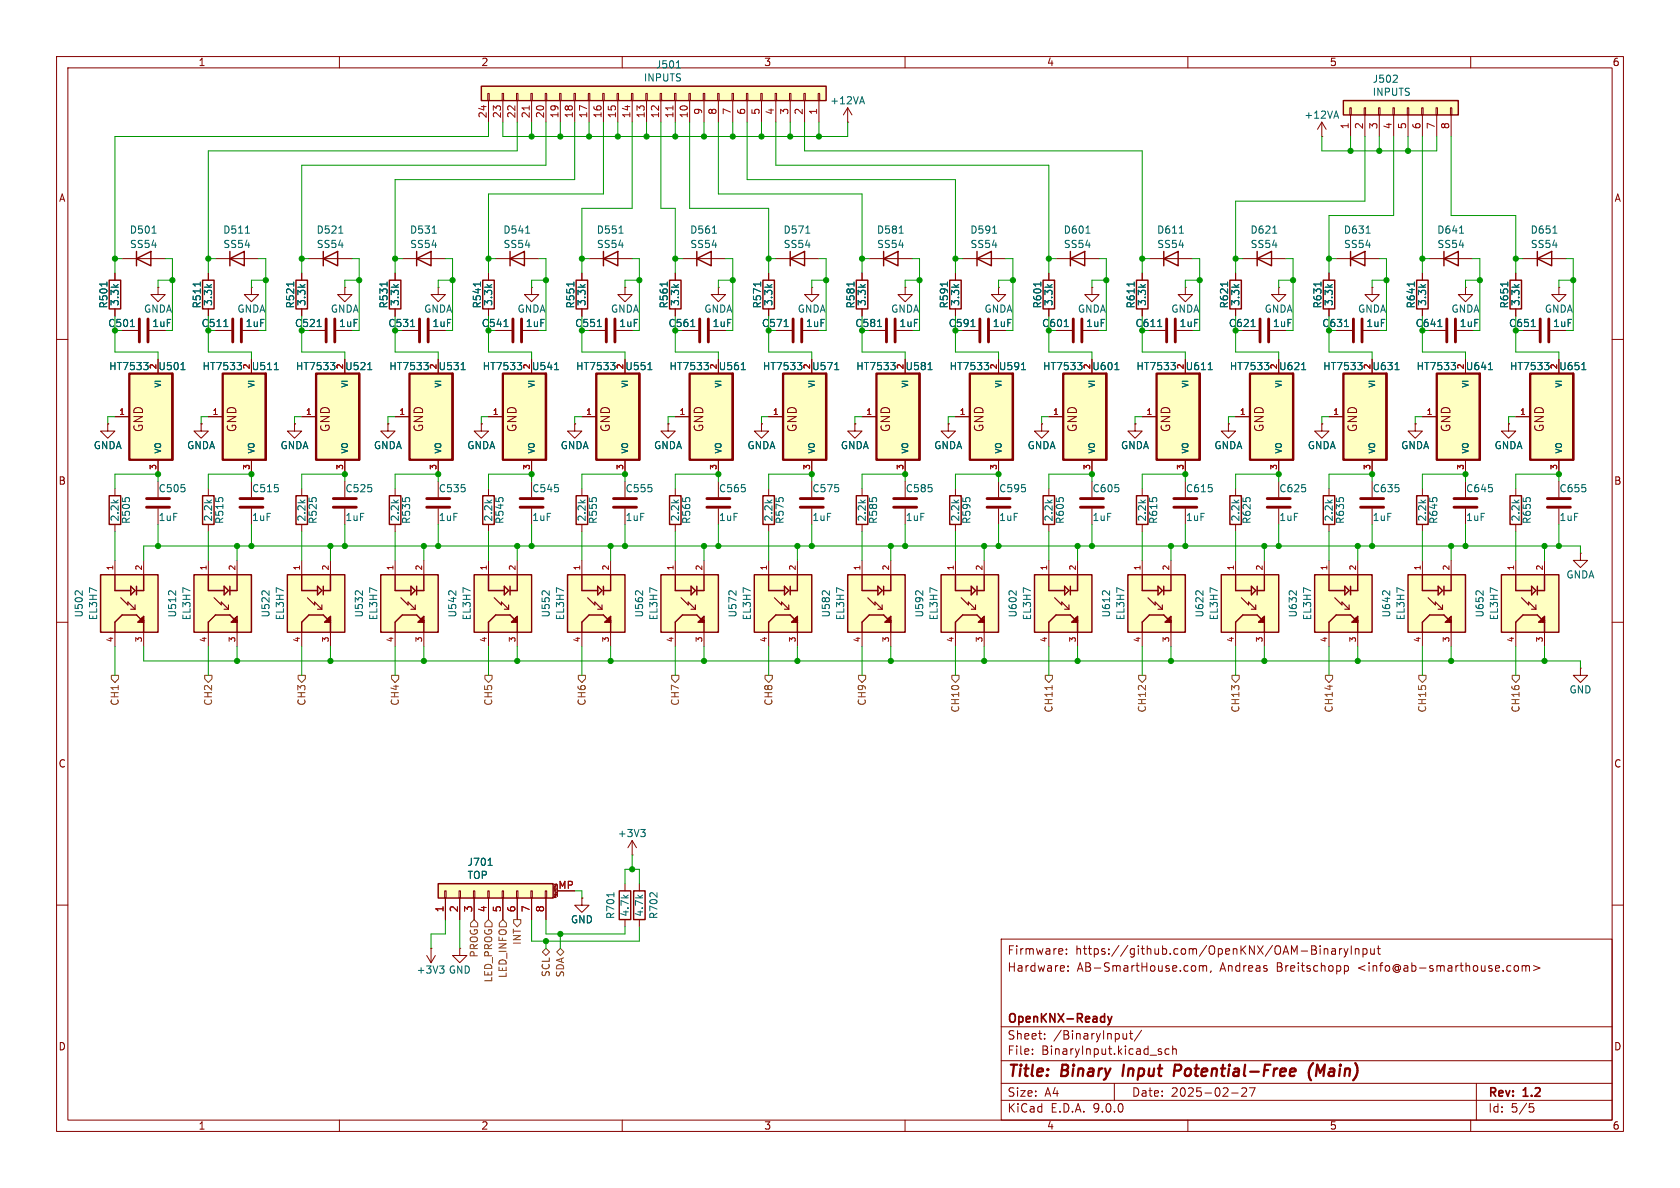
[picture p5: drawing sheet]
<svg xmlns="http://www.w3.org/2000/svg" width="297mm" height="210mm" viewBox="0 0 297 210" stroke-linecap="round" stroke-linejoin="round" font-family="sans-serif">
<defs><g id="words">
<g font-size="2.8" fill="#840000">
<text x="178" y="190.9">Title:</text>
<text x="187.7" y="190.9">Binary</text>
<text x="199.3" y="190.9">Input</text>
<text x="209.2" y="190.9">Potential-Free</text>
<text x="233.8" y="190.9">(Main)</text>
</g>
<g font-size="2.1" fill="#840000">
<text x="25.5" y="76.5" transform="rotate(-90 25.5 76.5)">GND</text>
<text x="42" y="76.5" transform="rotate(-90 42 76.5)">GND</text>
<text x="58.5" y="76.5" transform="rotate(-90 58.5 76.5)">GND</text>
<text x="75" y="76.5" transform="rotate(-90 75 76.5)">GND</text>
<text x="91.5" y="76.5" transform="rotate(-90 91.5 76.5)">GND</text>
<text x="108" y="76.5" transform="rotate(-90 108 76.5)">GND</text>
<text x="124.5" y="76.5" transform="rotate(-90 124.5 76.5)">GND</text>
<text x="141.1" y="76.5" transform="rotate(-90 141.1 76.5)">GND</text>
<text x="157.6" y="76.5" transform="rotate(-90 157.6 76.5)">GND</text>
<text x="174.1" y="76.5" transform="rotate(-90 174.1 76.5)">GND</text>
<text x="190.6" y="76.5" transform="rotate(-90 190.6 76.5)">GND</text>
<text x="207.1" y="76.5" transform="rotate(-90 207.1 76.5)">GND</text>
<text x="223.6" y="76.5" transform="rotate(-90 223.6 76.5)">GND</text>
<text x="240.1" y="76.5" transform="rotate(-90 240.1 76.5)">GND</text>
<text x="256.6" y="76.5" transform="rotate(-90 256.6 76.5)">GND</text>
<text x="273.1" y="76.5" transform="rotate(-90 273.1 76.5)">GND</text>
<text x="178" y="172">Hardware:</text>
<text x="178" y="169">Firmware:</text>
<text x="190.1" y="169">https://github.com/OpenKNX/OAM-BinaryInput</text>
<text x="190.4" y="172">AB-SmartHouse.com,</text>
<text x="215.7" y="172">Andreas</text>
<text x="225.8" y="172">Breitschopp</text>
<text x="240.3" y="172">&lt;info@ab-smarthouse.com&gt;</text>
<text x="178" y="184">Sheet:</text>
<text x="178" y="181.2">OpenKNX-Ready</text>
<text x="186.2" y="184">/BinaryInput/</text>
<text x="178" y="186.7">File:</text>
<text x="184.1" y="186.7">BinaryInput.kicad_sch</text>
<text x="178" y="196.9">KiCad</text>
<text x="178" y="194.1">Size:</text>
<text x="184.7" y="194.1">A4</text>
<text x="185.7" y="196.9">E.D.A.</text>
<text x="193.3" y="196.9">9.0.0</text>
<text x="200" y="194.1">Date:</text>
<text x="207" y="194.1">2025-02-27</text>
<text x="263" y="194.3">Rev:</text>
<text x="263" y="196.9">Id:</text>
<text x="267.1" y="196.9">5/5</text>
<text x="269.4" y="194.3">1.2</text>
</g>
<g font-size="1.8" fill="#840000">
<text x="35" y="11.9">1</text>
<text x="85" y="11.9">2</text>
<text x="135" y="11.9">3</text>
<text x="185" y="11.9">4</text>
<text x="235" y="11.9">5</text>
<text x="285" y="11.9">6</text>
<text x="10.3" y="35.9">A</text>
<text x="285.3" y="35.9">A</text>
<text x="26.8" y="58">1uF</text>
<text x="43.3" y="58">1uF</text>
<text x="59.8" y="58">1uF</text>
<text x="76.3" y="58">1uF</text>
<text x="92.9" y="58">1uF</text>
<text x="109.4" y="58">1uF</text>
<text x="125.9" y="58">1uF</text>
<text x="142.4" y="58">1uF</text>
<text x="158.9" y="58">1uF</text>
<text x="175.4" y="58">1uF</text>
<text x="191.9" y="58">1uF</text>
<text x="208.4" y="58">1uF</text>
<text x="224.9" y="58">1uF</text>
<text x="241.4" y="58">1uF</text>
<text x="258" y="58">1uF</text>
<text x="274.5" y="58">1uF</text>
<text x="10.3" y="85.9">B</text>
<text x="285.3" y="85.9">B</text>
<text x="10.3" y="135.9">C</text>
<text x="285.3" y="135.9">C</text>
<text x="10.3" y="185.9">D</text>
<text x="285.3" y="185.9">D</text>
<text x="35" y="199.9">1</text>
<text x="85" y="199.9">2</text>
<text x="135" y="199.9">3</text>
<text x="185" y="199.9">4</text>
<text x="235" y="199.9">5</text>
<text x="285" y="199.9">6</text>
</g>
<g font-size="1.8" fill="#006464">
<text x="113.7" y="14.6">INPUTS</text>
<text x="115.8" y="12.3">J501</text>
<text x="242.6" y="14.8">J502</text>
<text x="242.6" y="17.1">INPUTS</text>
<text x="146.7" y="18.6">+12VA</text>
<text x="230.5" y="21.2">+12VA</text>
<text x="22.8" y="41.5">D501</text>
<text x="39.4" y="41.5">D511</text>
<text x="55.9" y="41.5">D521</text>
<text x="72.4" y="41.5">D531</text>
<text x="88.9" y="41.5">D541</text>
<text x="105.4" y="41.5">D551</text>
<text x="121.9" y="41.5">D561</text>
<text x="138.4" y="41.5">D571</text>
<text x="154.9" y="41.5">D581</text>
<text x="171.4" y="41.5">D591</text>
<text x="187.9" y="41.5">D601</text>
<text x="204.5" y="41.5">D611</text>
<text x="221" y="41.5">D621</text>
<text x="237.5" y="41.5">D631</text>
<text x="254" y="41.5">D641</text>
<text x="270.5" y="41.5">D651</text>
<text x="22.9" y="44">SS54</text>
<text x="39.4" y="44">SS54</text>
<text x="55.9" y="44">SS54</text>
<text x="72.4" y="44">SS54</text>
<text x="88.9" y="44">SS54</text>
<text x="105.4" y="44">SS54</text>
<text x="121.9" y="44">SS54</text>
<text x="138.4" y="44">SS54</text>
<text x="155" y="44">SS54</text>
<text x="171.5" y="44">SS54</text>
<text x="188" y="44">SS54</text>
<text x="204.5" y="44">SS54</text>
<text x="221" y="44">SS54</text>
<text x="237.5" y="44">SS54</text>
<text x="254" y="44">SS54</text>
<text x="270.5" y="44">SS54</text>
<text x="19" y="58">C501</text>
<text x="19.2" y="54.6" transform="rotate(-90 19.2 54.6)">R501</text>
<text x="21.2" y="54.2" transform="rotate(-90 21.2 54.2)">3.3k</text>
<text x="25.4" y="55.5">GNDA</text>
<text x="35.5" y="58">C511</text>
<text x="35.7" y="54.6" transform="rotate(-90 35.7 54.6)">R511</text>
<text x="37.7" y="54.2" transform="rotate(-90 37.7 54.2)">3.3k</text>
<text x="41.9" y="55.5">GNDA</text>
<text x="52" y="58">C521</text>
<text x="52.2" y="54.6" transform="rotate(-90 52.2 54.6)">R521</text>
<text x="54.2" y="54.2" transform="rotate(-90 54.2 54.2)">3.3k</text>
<text x="58.4" y="55.5">GNDA</text>
<text x="68.5" y="58">C531</text>
<text x="68.7" y="54.6" transform="rotate(-90 68.7 54.6)">R531</text>
<text x="70.7" y="54.2" transform="rotate(-90 70.7 54.2)">3.3k</text>
<text x="74.9" y="55.5">GNDA</text>
<text x="85.1" y="58">C541</text>
<text x="85.2" y="54.6" transform="rotate(-90 85.2 54.6)">R541</text>
<text x="87.2" y="54.2" transform="rotate(-90 87.2 54.2)">3.3k</text>
<text x="91.4" y="55.5">GNDA</text>
<text x="101.6" y="58">C551</text>
<text x="101.7" y="54.6" transform="rotate(-90 101.7 54.6)">R551</text>
<text x="103.7" y="54.2" transform="rotate(-90 103.7 54.2)">3.3k</text>
<text x="107.9" y="55.5">GNDA</text>
<text x="118.1" y="58">C561</text>
<text x="118.2" y="54.6" transform="rotate(-90 118.2 54.6)">R561</text>
<text x="120.2" y="54.2" transform="rotate(-90 120.2 54.2)">3.3k</text>
<text x="124.4" y="55.5">GNDA</text>
<text x="134.6" y="58">C571</text>
<text x="134.8" y="54.6" transform="rotate(-90 134.8 54.6)">R571</text>
<text x="136.8" y="54.2" transform="rotate(-90 136.8 54.2)">3.3k</text>
<text x="140.9" y="55.5">GNDA</text>
<text x="151.1" y="58">C581</text>
<text x="151.3" y="54.6" transform="rotate(-90 151.3 54.6)">R581</text>
<text x="153.3" y="54.2" transform="rotate(-90 153.3 54.2)">3.3k</text>
<text x="157.4" y="55.5">GNDA</text>
<text x="167.6" y="58">C591</text>
<text x="167.8" y="54.6" transform="rotate(-90 167.8 54.6)">R591</text>
<text x="169.8" y="54.2" transform="rotate(-90 169.8 54.2)">3.3k</text>
<text x="173.9" y="55.5">GNDA</text>
<text x="184.1" y="58">C601</text>
<text x="184.3" y="54.6" transform="rotate(-90 184.3 54.6)">R601</text>
<text x="186.3" y="54.2" transform="rotate(-90 186.3 54.2)">3.3k</text>
<text x="190.5" y="55.5">GNDA</text>
<text x="200.6" y="58">C611</text>
<text x="200.8" y="54.6" transform="rotate(-90 200.8 54.6)">R611</text>
<text x="202.8" y="54.2" transform="rotate(-90 202.8 54.2)">3.3k</text>
<text x="207" y="55.5">GNDA</text>
<text x="217.1" y="58">C621</text>
<text x="217.3" y="54.6" transform="rotate(-90 217.3 54.6)">R621</text>
<text x="219.3" y="54.2" transform="rotate(-90 219.3 54.2)">3.3k</text>
<text x="223.5" y="55.5">GNDA</text>
<text x="233.6" y="58">C631</text>
<text x="233.8" y="54.6" transform="rotate(-90 233.8 54.6)">R631</text>
<text x="235.8" y="54.2" transform="rotate(-90 235.8 54.2)">3.3k</text>
<text x="240" y="55.5">GNDA</text>
<text x="250.2" y="58">C641</text>
<text x="250.3" y="54.6" transform="rotate(-90 250.3 54.6)">R641</text>
<text x="252.3" y="54.2" transform="rotate(-90 252.3 54.2)">3.3k</text>
<text x="256.5" y="55.5">GNDA</text>
<text x="266.7" y="58">C651</text>
<text x="266.8" y="54.6" transform="rotate(-90 266.8 54.6)">R651</text>
<text x="268.8" y="54.2" transform="rotate(-90 268.8 54.2)">3.3k</text>
<text x="273" y="55.5">GNDA</text>
<text x="19.2" y="65.6">HT7533</text>
<text x="27.9" y="65.6">U501</text>
<text x="35.7" y="65.6">HT7533</text>
<text x="44.4" y="65.6">U511</text>
<text x="52.2" y="65.6">HT7533</text>
<text x="60.9" y="65.6">U521</text>
<text x="68.7" y="65.6">HT7533</text>
<text x="77.4" y="65.6">U531</text>
<text x="85.2" y="65.6">HT7533</text>
<text x="93.9" y="65.6">U541</text>
<text x="101.7" y="65.6">HT7533</text>
<text x="110.4" y="65.6">U551</text>
<text x="118.3" y="65.6">HT7533</text>
<text x="127" y="65.6">U561</text>
<text x="134.8" y="65.6">HT7533</text>
<text x="143.5" y="65.6">U571</text>
<text x="151.3" y="65.6">HT7533</text>
<text x="160" y="65.6">U581</text>
<text x="167.8" y="65.6">HT7533</text>
<text x="176.5" y="65.6">U591</text>
<text x="184.3" y="65.6">HT7533</text>
<text x="193" y="65.6">U601</text>
<text x="200.8" y="65.6">HT7533</text>
<text x="209.5" y="65.6">U611</text>
<text x="217.3" y="65.6">HT7533</text>
<text x="226" y="65.6">U621</text>
<text x="233.8" y="65.6">HT7533</text>
<text x="242.5" y="65.6">U631</text>
<text x="250.3" y="65.6">HT7533</text>
<text x="259" y="65.6">U641</text>
<text x="266.8" y="65.6">HT7533</text>
<text x="275.5" y="65.6">U651</text>
<text x="16.5" y="79.6">GNDA</text>
<text x="33" y="79.6">GNDA</text>
<text x="49.5" y="79.6">GNDA</text>
<text x="66" y="79.6">GNDA</text>
<text x="82.5" y="79.6">GNDA</text>
<text x="99" y="79.6">GNDA</text>
<text x="115.5" y="79.6">GNDA</text>
<text x="132" y="79.6">GNDA</text>
<text x="148.5" y="79.6">GNDA</text>
<text x="165.1" y="79.6">GNDA</text>
<text x="181.6" y="79.6">GNDA</text>
<text x="198.1" y="79.6">GNDA</text>
<text x="214.6" y="79.6">GNDA</text>
<text x="231.1" y="79.6">GNDA</text>
<text x="247.6" y="79.6">GNDA</text>
<text x="264.1" y="79.6">GNDA</text>
<text x="27.9" y="87.2">C505</text>
<text x="44.5" y="87.2">C515</text>
<text x="61" y="87.2">C525</text>
<text x="77.5" y="87.2">C535</text>
<text x="94" y="87.2">C545</text>
<text x="110.5" y="87.2">C555</text>
<text x="127" y="87.2">C565</text>
<text x="143.5" y="87.2">C575</text>
<text x="160" y="87.2">C585</text>
<text x="176.5" y="87.2">C595</text>
<text x="193" y="87.2">C605</text>
<text x="209.6" y="87.2">C615</text>
<text x="226.1" y="87.2">C625</text>
<text x="242.6" y="87.2">C635</text>
<text x="259.1" y="87.2">C645</text>
<text x="275.6" y="87.2">C655</text>
<text x="21.2" y="92.3" transform="rotate(-90 21.2 92.3)">2.2k</text>
<text x="23.2" y="92.7" transform="rotate(-90 23.2 92.7)">R505</text>
<text x="27.9" y="92.3">1uF</text>
<text x="37.7" y="92.3" transform="rotate(-90 37.7 92.3)">2.2k</text>
<text x="39.7" y="92.7" transform="rotate(-90 39.7 92.7)">R515</text>
<text x="44.5" y="92.3">1uF</text>
<text x="54.2" y="92.3" transform="rotate(-90 54.2 92.3)">2.2k</text>
<text x="56.2" y="92.7" transform="rotate(-90 56.2 92.7)">R525</text>
<text x="61" y="92.3">1uF</text>
<text x="70.7" y="92.3" transform="rotate(-90 70.7 92.3)">2.2k</text>
<text x="72.7" y="92.7" transform="rotate(-90 72.7 92.7)">R535</text>
<text x="77.5" y="92.3">1uF</text>
<text x="87.2" y="92.3" transform="rotate(-90 87.2 92.3)">2.2k</text>
<text x="89.2" y="92.7" transform="rotate(-90 89.2 92.7)">R545</text>
<text x="94" y="92.3">1uF</text>
<text x="103.7" y="92.3" transform="rotate(-90 103.7 92.3)">2.2k</text>
<text x="105.7" y="92.7" transform="rotate(-90 105.7 92.7)">R555</text>
<text x="110.5" y="92.3">1uF</text>
<text x="120.2" y="92.3" transform="rotate(-90 120.2 92.3)">2.2k</text>
<text x="122.2" y="92.7" transform="rotate(-90 122.2 92.7)">R565</text>
<text x="127" y="92.3">1uF</text>
<text x="136.8" y="92.3" transform="rotate(-90 136.8 92.3)">2.2k</text>
<text x="138.7" y="92.7" transform="rotate(-90 138.7 92.7)">R575</text>
<text x="143.5" y="92.3">1uF</text>
<text x="153.3" y="92.3" transform="rotate(-90 153.3 92.3)">2.2k</text>
<text x="155.3" y="92.7" transform="rotate(-90 155.3 92.7)">R585</text>
<text x="160" y="92.3">1uF</text>
<text x="169.8" y="92.3" transform="rotate(-90 169.8 92.3)">2.2k</text>
<text x="171.8" y="92.7" transform="rotate(-90 171.8 92.7)">R595</text>
<text x="176.5" y="92.3">1uF</text>
<text x="186.3" y="92.3" transform="rotate(-90 186.3 92.3)">2.2k</text>
<text x="188.3" y="92.7" transform="rotate(-90 188.3 92.7)">R605</text>
<text x="193" y="92.3">1uF</text>
<text x="202.8" y="92.3" transform="rotate(-90 202.8 92.3)">2.2k</text>
<text x="204.8" y="92.7" transform="rotate(-90 204.8 92.7)">R615</text>
<text x="209.6" y="92.3">1uF</text>
<text x="219.3" y="92.3" transform="rotate(-90 219.3 92.3)">2.2k</text>
<text x="221.3" y="92.7" transform="rotate(-90 221.3 92.7)">R625</text>
<text x="226.1" y="92.3">1uF</text>
<text x="235.8" y="92.3" transform="rotate(-90 235.8 92.3)">2.2k</text>
<text x="237.8" y="92.7" transform="rotate(-90 237.8 92.7)">R635</text>
<text x="242.6" y="92.3">1uF</text>
<text x="252.3" y="92.3" transform="rotate(-90 252.3 92.3)">2.2k</text>
<text x="254.3" y="92.7" transform="rotate(-90 254.3 92.7)">R645</text>
<text x="259.1" y="92.3">1uF</text>
<text x="268.8" y="92.3" transform="rotate(-90 268.8 92.3)">2.2k</text>
<text x="270.8" y="92.7" transform="rotate(-90 270.8 92.7)">R655</text>
<text x="275.6" y="92.3">1uF</text>
<text x="276.8" y="102.5">GNDA</text>
<text x="14.8" y="109.3" transform="rotate(-90 14.8 109.3)">U502</text>
<text x="17.4" y="109.7" transform="rotate(-90 17.4 109.7)">EL3H7</text>
<text x="31.3" y="109.3" transform="rotate(-90 31.3 109.3)">U512</text>
<text x="33.9" y="109.7" transform="rotate(-90 33.9 109.7)">EL3H7</text>
<text x="47.9" y="109.3" transform="rotate(-90 47.9 109.3)">U522</text>
<text x="50.4" y="109.7" transform="rotate(-90 50.4 109.7)">EL3H7</text>
<text x="64.4" y="109.3" transform="rotate(-90 64.4 109.3)">U532</text>
<text x="66.9" y="109.7" transform="rotate(-90 66.9 109.7)">EL3H7</text>
<text x="80.9" y="109.3" transform="rotate(-90 80.9 109.3)">U542</text>
<text x="83.4" y="109.7" transform="rotate(-90 83.4 109.7)">EL3H7</text>
<text x="97.4" y="109.3" transform="rotate(-90 97.4 109.3)">U552</text>
<text x="99.9" y="109.7" transform="rotate(-90 99.9 109.7)">EL3H7</text>
<text x="113.9" y="109.3" transform="rotate(-90 113.9 109.3)">U562</text>
<text x="116.4" y="109.7" transform="rotate(-90 116.4 109.7)">EL3H7</text>
<text x="130.4" y="109.3" transform="rotate(-90 130.4 109.3)">U572</text>
<text x="132.9" y="109.7" transform="rotate(-90 132.9 109.7)">EL3H7</text>
<text x="146.9" y="109.3" transform="rotate(-90 146.9 109.3)">U582</text>
<text x="149.5" y="109.7" transform="rotate(-90 149.5 109.7)">EL3H7</text>
<text x="163.4" y="109.3" transform="rotate(-90 163.4 109.3)">U592</text>
<text x="166" y="109.7" transform="rotate(-90 166 109.7)">EL3H7</text>
<text x="179.9" y="109.3" transform="rotate(-90 179.9 109.3)">U602</text>
<text x="182.5" y="109.7" transform="rotate(-90 182.5 109.7)">EL3H7</text>
<text x="196.4" y="109.3" transform="rotate(-90 196.4 109.3)">U612</text>
<text x="199" y="109.7" transform="rotate(-90 199 109.7)">EL3H7</text>
<text x="213" y="109.3" transform="rotate(-90 213 109.3)">U622</text>
<text x="215.5" y="109.7" transform="rotate(-90 215.5 109.7)">EL3H7</text>
<text x="229.5" y="109.3" transform="rotate(-90 229.5 109.3)">U632</text>
<text x="232" y="109.7" transform="rotate(-90 232 109.7)">EL3H7</text>
<text x="246" y="109.3" transform="rotate(-90 246 109.3)">U642</text>
<text x="248.5" y="109.7" transform="rotate(-90 248.5 109.7)">EL3H7</text>
<text x="262.5" y="109.3" transform="rotate(-90 262.5 109.3)">U652</text>
<text x="265" y="109.7" transform="rotate(-90 265 109.7)">EL3H7</text>
<text x="277.4" y="122.8">GND</text>
<text x="109.1" y="148.2">+3V3</text>
<text x="82.6" y="153.3">J701</text>
<text x="82.6" y="155.6">TOP</text>
<text x="100.8" y="163.4">GND</text>
<text x="108.8" y="162.6" transform="rotate(-90 108.8 162.6)">R701</text>
<text x="111.4" y="162.1" transform="rotate(-90 111.4 162.1)">4.7k</text>
<text x="113.9" y="162.1" transform="rotate(-90 113.9 162.1)">4.7k</text>
<text x="116.4" y="162.6" transform="rotate(-90 116.4 162.6)">R702</text>
<text x="73.6" y="172.3">+3V3</text>
<text x="79.2" y="172.3">GND</text>
</g>
<g font-size="1.8" fill="#a90000">
<text x="86.1" y="21" transform="rotate(-90 86.1 21)">24</text>
<text x="88.6" y="21" transform="rotate(-90 88.6 21)">23</text>
<text x="91.2" y="21" transform="rotate(-90 91.2 21)">22</text>
<text x="93.7" y="21" transform="rotate(-90 93.7 21)">21</text>
<text x="96.3" y="21" transform="rotate(-90 96.3 21)">20</text>
<text x="98.8" y="21" transform="rotate(-90 98.8 21)">19</text>
<text x="101.3" y="21" transform="rotate(-90 101.3 21)">18</text>
<text x="103.9" y="21" transform="rotate(-90 103.9 21)">17</text>
<text x="106.4" y="21" transform="rotate(-90 106.4 21)">16</text>
<text x="109" y="21" transform="rotate(-90 109 21)">15</text>
<text x="111.5" y="21" transform="rotate(-90 111.5 21)">14</text>
<text x="114" y="21" transform="rotate(-90 114 21)">13</text>
<text x="116.6" y="21" transform="rotate(-90 116.6 21)">12</text>
<text x="119.1" y="21" transform="rotate(-90 119.1 21)">11</text>
<text x="121.7" y="21" transform="rotate(-90 121.7 21)">10</text>
<text x="124.2" y="20.4" transform="rotate(-90 124.2 20.4)">9</text>
<text x="126.7" y="20.4" transform="rotate(-90 126.7 20.4)">8</text>
<text x="129.3" y="20.4" transform="rotate(-90 129.3 20.4)">7</text>
<text x="131.8" y="20.4" transform="rotate(-90 131.8 20.4)">6</text>
<text x="134.4" y="20.4" transform="rotate(-90 134.4 20.4)">5</text>
<text x="136.9" y="20.4" transform="rotate(-90 136.9 20.4)">4</text>
<text x="139.4" y="20.4" transform="rotate(-90 139.4 20.4)">3</text>
<text x="142" y="20.4" transform="rotate(-90 142 20.4)">2</text>
<text x="144.5" y="20.4" transform="rotate(-90 144.5 20.4)">1</text>
<text x="238.5" y="22.9" transform="rotate(-90 238.5 22.9)">1</text>
<text x="241" y="22.9" transform="rotate(-90 241 22.9)">2</text>
<text x="243.6" y="22.9" transform="rotate(-90 243.6 22.9)">3</text>
<text x="246.1" y="22.9" transform="rotate(-90 246.1 22.9)">4</text>
<text x="248.7" y="22.9" transform="rotate(-90 248.7 22.9)">5</text>
<text x="251.2" y="22.9" transform="rotate(-90 251.2 22.9)">6</text>
<text x="253.7" y="22.9" transform="rotate(-90 253.7 22.9)">7</text>
<text x="256.3" y="22.9" transform="rotate(-90 256.3 22.9)">8</text>
<text x="78.5" y="161.4" transform="rotate(-90 78.5 161.4)">1</text>
<text x="81" y="161.4" transform="rotate(-90 81 161.4)">2</text>
<text x="83.6" y="161.4" transform="rotate(-90 83.6 161.4)">3</text>
<text x="86.1" y="161.4" transform="rotate(-90 86.1 161.4)">4</text>
<text x="88.6" y="161.4" transform="rotate(-90 88.6 161.4)">5</text>
<text x="91.2" y="161.4" transform="rotate(-90 91.2 161.4)">6</text>
<text x="93.7" y="161.4" transform="rotate(-90 93.7 161.4)">7</text>
<text x="96.3" y="161.4" transform="rotate(-90 96.3 161.4)">8</text>
<text x="98.6" y="157.2">MP</text>
</g>
<g font-size="1.8" fill="#725600">
<text x="21.2" y="124.9" transform="rotate(-90 21.2 124.9)">CH1</text>
<text x="37.7" y="124.9" transform="rotate(-90 37.7 124.9)">CH2</text>
<text x="54.2" y="124.9" transform="rotate(-90 54.2 124.9)">CH3</text>
<text x="70.7" y="124.9" transform="rotate(-90 70.7 124.9)">CH4</text>
<text x="87.2" y="124.9" transform="rotate(-90 87.2 124.9)">CH5</text>
<text x="103.7" y="124.9" transform="rotate(-90 103.7 124.9)">CH6</text>
<text x="120.2" y="124.9" transform="rotate(-90 120.2 124.9)">CH7</text>
<text x="136.8" y="124.9" transform="rotate(-90 136.8 124.9)">CH8</text>
<text x="153.3" y="124.9" transform="rotate(-90 153.3 124.9)">CH9</text>
<text x="169.8" y="126.1" transform="rotate(-90 169.8 126.1)">CH10</text>
<text x="186.3" y="126.1" transform="rotate(-90 186.3 126.1)">CH11</text>
<text x="202.8" y="126.1" transform="rotate(-90 202.8 126.1)">CH12</text>
<text x="219.3" y="126.1" transform="rotate(-90 219.3 126.1)">CH13</text>
<text x="235.8" y="126.1" transform="rotate(-90 235.8 126.1)">CH14</text>
<text x="252.3" y="126.1" transform="rotate(-90 252.3 126.1)">CH15</text>
<text x="268.8" y="126.1" transform="rotate(-90 268.8 126.1)">CH16</text>
<text x="92.3" y="167.1" transform="rotate(-90 92.3 167.1)">INT</text>
<text x="84.7" y="169.4" transform="rotate(-90 84.7 169.4)">PROG</text>
<text x="87.2" y="173.8" transform="rotate(-90 87.2 173.8)">LED_PROG</text>
<text x="89.8" y="173" transform="rotate(-90 89.8 173)">LED_INFO</text>
<text x="97.4" y="172.8" transform="rotate(-90 97.4 172.8)">SCL</text>
<text x="99.9" y="172.9" transform="rotate(-90 99.9 172.9)">SDA</text>
</g>
<g font-size="1.4" fill="#a90000">
<text x="27.7" y="65.4" transform="rotate(-90 27.7 65.4)">2</text>
<text x="44.2" y="65.4" transform="rotate(-90 44.2 65.4)">2</text>
<text x="60.7" y="65.4" transform="rotate(-90 60.7 65.4)">2</text>
<text x="77.2" y="65.4" transform="rotate(-90 77.2 65.4)">2</text>
<text x="93.7" y="65.4" transform="rotate(-90 93.7 65.4)">2</text>
<text x="110.2" y="65.4" transform="rotate(-90 110.2 65.4)">2</text>
<text x="126.7" y="65.4" transform="rotate(-90 126.7 65.4)">2</text>
<text x="143.3" y="65.4" transform="rotate(-90 143.3 65.4)">2</text>
<text x="159.8" y="65.4" transform="rotate(-90 159.8 65.4)">2</text>
<text x="176.3" y="65.4" transform="rotate(-90 176.3 65.4)">2</text>
<text x="192.8" y="65.4" transform="rotate(-90 192.8 65.4)">2</text>
<text x="209.3" y="65.4" transform="rotate(-90 209.3 65.4)">2</text>
<text x="225.8" y="65.4" transform="rotate(-90 225.8 65.4)">2</text>
<text x="242.3" y="65.4" transform="rotate(-90 242.3 65.4)">2</text>
<text x="258.8" y="65.4" transform="rotate(-90 258.8 65.4)">2</text>
<text x="275.3" y="65.4" transform="rotate(-90 275.3 65.4)">2</text>
<text x="21" y="73.4">1</text>
<text x="37.5" y="73.4">1</text>
<text x="54" y="73.4">1</text>
<text x="70.5" y="73.4">1</text>
<text x="87" y="73.4">1</text>
<text x="103.5" y="73.4">1</text>
<text x="120" y="73.4">1</text>
<text x="136.5" y="73.4">1</text>
<text x="153.1" y="73.4">1</text>
<text x="169.6" y="73.4">1</text>
<text x="186.1" y="73.4">1</text>
<text x="202.6" y="73.4">1</text>
<text x="219.1" y="73.4">1</text>
<text x="235.6" y="73.4">1</text>
<text x="252.1" y="73.4">1</text>
<text x="268.6" y="73.4">1</text>
<text x="27.7" y="83.2" transform="rotate(-90 27.7 83.2)">3</text>
<text x="44.2" y="83.2" transform="rotate(-90 44.2 83.2)">3</text>
<text x="60.7" y="83.2" transform="rotate(-90 60.7 83.2)">3</text>
<text x="77.2" y="83.2" transform="rotate(-90 77.2 83.2)">3</text>
<text x="93.7" y="83.2" transform="rotate(-90 93.7 83.2)">3</text>
<text x="110.2" y="83.2" transform="rotate(-90 110.2 83.2)">3</text>
<text x="126.7" y="83.2" transform="rotate(-90 126.7 83.2)">3</text>
<text x="143.3" y="83.2" transform="rotate(-90 143.3 83.2)">3</text>
<text x="159.8" y="83.2" transform="rotate(-90 159.8 83.2)">3</text>
<text x="176.3" y="83.2" transform="rotate(-90 176.3 83.2)">3</text>
<text x="192.8" y="83.2" transform="rotate(-90 192.8 83.2)">3</text>
<text x="209.3" y="83.2" transform="rotate(-90 209.3 83.2)">3</text>
<text x="225.8" y="83.2" transform="rotate(-90 225.8 83.2)">3</text>
<text x="242.3" y="83.2" transform="rotate(-90 242.3 83.2)">3</text>
<text x="258.8" y="83.2" transform="rotate(-90 258.8 83.2)">3</text>
<text x="275.3" y="83.2" transform="rotate(-90 275.3 83.2)">3</text>
<text x="20.1" y="100.9" transform="rotate(-90 20.1 100.9)">1</text>
<text x="25.1" y="100.9" transform="rotate(-90 25.1 100.9)">2</text>
<text x="36.6" y="100.9" transform="rotate(-90 36.6 100.9)">1</text>
<text x="41.7" y="100.9" transform="rotate(-90 41.7 100.9)">2</text>
<text x="53.1" y="100.9" transform="rotate(-90 53.1 100.9)">1</text>
<text x="58.2" y="100.9" transform="rotate(-90 58.2 100.9)">2</text>
<text x="69.6" y="100.9" transform="rotate(-90 69.6 100.9)">1</text>
<text x="74.7" y="100.9" transform="rotate(-90 74.7 100.9)">2</text>
<text x="86.1" y="100.9" transform="rotate(-90 86.1 100.9)">1</text>
<text x="91.2" y="100.9" transform="rotate(-90 91.2 100.9)">2</text>
<text x="102.6" y="100.9" transform="rotate(-90 102.6 100.9)">1</text>
<text x="107.7" y="100.9" transform="rotate(-90 107.7 100.9)">2</text>
<text x="119.1" y="100.9" transform="rotate(-90 119.1 100.9)">1</text>
<text x="124.2" y="100.9" transform="rotate(-90 124.2 100.9)">2</text>
<text x="135.6" y="100.9" transform="rotate(-90 135.6 100.9)">1</text>
<text x="140.7" y="100.9" transform="rotate(-90 140.7 100.9)">2</text>
<text x="152.1" y="100.9" transform="rotate(-90 152.1 100.9)">1</text>
<text x="157.2" y="100.9" transform="rotate(-90 157.2 100.9)">2</text>
<text x="168.7" y="100.9" transform="rotate(-90 168.7 100.9)">1</text>
<text x="173.7" y="100.9" transform="rotate(-90 173.7 100.9)">2</text>
<text x="185.2" y="100.9" transform="rotate(-90 185.2 100.9)">1</text>
<text x="190.2" y="100.9" transform="rotate(-90 190.2 100.9)">2</text>
<text x="201.7" y="100.9" transform="rotate(-90 201.7 100.9)">1</text>
<text x="206.8" y="100.9" transform="rotate(-90 206.8 100.9)">2</text>
<text x="218.2" y="100.9" transform="rotate(-90 218.2 100.9)">1</text>
<text x="223.3" y="100.9" transform="rotate(-90 223.3 100.9)">2</text>
<text x="234.7" y="100.9" transform="rotate(-90 234.7 100.9)">1</text>
<text x="239.8" y="100.9" transform="rotate(-90 239.8 100.9)">2</text>
<text x="251.2" y="100.9" transform="rotate(-90 251.2 100.9)">1</text>
<text x="256.3" y="100.9" transform="rotate(-90 256.3 100.9)">2</text>
<text x="267.7" y="100.9" transform="rotate(-90 267.7 100.9)">1</text>
<text x="272.8" y="100.9" transform="rotate(-90 272.8 100.9)">2</text>
<text x="20.1" y="113.6" transform="rotate(-90 20.1 113.6)">4</text>
<text x="25.1" y="113.6" transform="rotate(-90 25.1 113.6)">3</text>
<text x="36.6" y="113.6" transform="rotate(-90 36.6 113.6)">4</text>
<text x="41.7" y="113.6" transform="rotate(-90 41.7 113.6)">3</text>
<text x="53.1" y="113.6" transform="rotate(-90 53.1 113.6)">4</text>
<text x="58.2" y="113.6" transform="rotate(-90 58.2 113.6)">3</text>
<text x="69.6" y="113.6" transform="rotate(-90 69.6 113.6)">4</text>
<text x="74.7" y="113.6" transform="rotate(-90 74.7 113.6)">3</text>
<text x="86.1" y="113.6" transform="rotate(-90 86.1 113.6)">4</text>
<text x="91.2" y="113.6" transform="rotate(-90 91.2 113.6)">3</text>
<text x="102.6" y="113.6" transform="rotate(-90 102.6 113.6)">4</text>
<text x="107.7" y="113.6" transform="rotate(-90 107.7 113.6)">3</text>
<text x="119.1" y="113.6" transform="rotate(-90 119.1 113.6)">4</text>
<text x="124.2" y="113.6" transform="rotate(-90 124.2 113.6)">3</text>
<text x="135.6" y="113.6" transform="rotate(-90 135.6 113.6)">4</text>
<text x="140.7" y="113.6" transform="rotate(-90 140.7 113.6)">3</text>
<text x="152.1" y="113.6" transform="rotate(-90 152.1 113.6)">4</text>
<text x="157.2" y="113.6" transform="rotate(-90 157.2 113.6)">3</text>
<text x="168.7" y="113.6" transform="rotate(-90 168.7 113.6)">4</text>
<text x="173.7" y="113.6" transform="rotate(-90 173.7 113.6)">3</text>
<text x="185.2" y="113.6" transform="rotate(-90 185.2 113.6)">4</text>
<text x="190.2" y="113.6" transform="rotate(-90 190.2 113.6)">3</text>
<text x="201.7" y="113.6" transform="rotate(-90 201.7 113.6)">4</text>
<text x="206.8" y="113.6" transform="rotate(-90 206.8 113.6)">3</text>
<text x="218.2" y="113.6" transform="rotate(-90 218.2 113.6)">4</text>
<text x="223.3" y="113.6" transform="rotate(-90 223.3 113.6)">3</text>
<text x="234.7" y="113.6" transform="rotate(-90 234.7 113.6)">4</text>
<text x="239.8" y="113.6" transform="rotate(-90 239.8 113.6)">3</text>
<text x="251.2" y="113.6" transform="rotate(-90 251.2 113.6)">4</text>
<text x="256.3" y="113.6" transform="rotate(-90 256.3 113.6)">3</text>
<text x="267.7" y="113.6" transform="rotate(-90 267.7 113.6)">4</text>
<text x="272.8" y="113.6" transform="rotate(-90 272.8 113.6)">3</text>
</g>
<g font-size="1.4" fill="#006464">
<text x="28.7" y="68.7" transform="rotate(-90 28.7 68.7)">VI</text>
<text x="45.2" y="68.7" transform="rotate(-90 45.2 68.7)">VI</text>
<text x="61.7" y="68.7" transform="rotate(-90 61.7 68.7)">VI</text>
<text x="78.2" y="68.7" transform="rotate(-90 78.2 68.7)">VI</text>
<text x="94.7" y="68.7" transform="rotate(-90 94.7 68.7)">VI</text>
<text x="111.2" y="68.7" transform="rotate(-90 111.2 68.7)">VI</text>
<text x="127.7" y="68.7" transform="rotate(-90 127.7 68.7)">VI</text>
<text x="144.2" y="68.7" transform="rotate(-90 144.2 68.7)">VI</text>
<text x="160.8" y="68.7" transform="rotate(-90 160.8 68.7)">VI</text>
<text x="177.3" y="68.7" transform="rotate(-90 177.3 68.7)">VI</text>
<text x="193.8" y="68.7" transform="rotate(-90 193.8 68.7)">VI</text>
<text x="210.3" y="68.7" transform="rotate(-90 210.3 68.7)">VI</text>
<text x="226.8" y="68.7" transform="rotate(-90 226.8 68.7)">VI</text>
<text x="243.3" y="68.7" transform="rotate(-90 243.3 68.7)">VI</text>
<text x="259.8" y="68.7" transform="rotate(-90 259.8 68.7)">VI</text>
<text x="276.3" y="68.7" transform="rotate(-90 276.3 68.7)">VI</text>
<text x="28.7" y="80.3" transform="rotate(-90 28.7 80.3)">VO</text>
<text x="45.2" y="80.3" transform="rotate(-90 45.2 80.3)">VO</text>
<text x="61.7" y="80.3" transform="rotate(-90 61.7 80.3)">VO</text>
<text x="78.2" y="80.3" transform="rotate(-90 78.2 80.3)">VO</text>
<text x="94.7" y="80.3" transform="rotate(-90 94.7 80.3)">VO</text>
<text x="111.2" y="80.3" transform="rotate(-90 111.2 80.3)">VO</text>
<text x="127.7" y="80.3" transform="rotate(-90 127.7 80.3)">VO</text>
<text x="144.2" y="80.3" transform="rotate(-90 144.2 80.3)">VO</text>
<text x="160.8" y="80.3" transform="rotate(-90 160.8 80.3)">VO</text>
<text x="177.3" y="80.3" transform="rotate(-90 177.3 80.3)">VO</text>
<text x="193.8" y="80.3" transform="rotate(-90 193.8 80.3)">VO</text>
<text x="210.3" y="80.3" transform="rotate(-90 210.3 80.3)">VO</text>
<text x="226.8" y="80.3" transform="rotate(-90 226.8 80.3)">VO</text>
<text x="243.3" y="80.3" transform="rotate(-90 243.3 80.3)">VO</text>
<text x="259.8" y="80.3" transform="rotate(-90 259.8 80.3)">VO</text>
<text x="276.3" y="80.3" transform="rotate(-90 276.3 80.3)">VO</text>
</g>
<text font-size=".5" fill="#840000" x="98.6" y="158.9" transform="rotate(-90 98.6 158.9)">Mounting</text>
</g></defs>
<g fill="none" stroke="#840000" stroke-width=".18">
<path d="M10 10h277v190h-277zM12 12h273v186h-273zM60 10v2M110 10v2M160 10v2M210 10v2M260 10v2M10 60h2M285 60h2M10 110h2M285 110h2M10 160h2"/>
<path d="M177 166h108v32h-108zM187.8 167.8l.1 .3-.7 .1M188.5 168.6v.1M188.5 167.8v.1M188.8 171.6v.1M188.8 170.8v.1M211.1 170.7l.3 .3v.4l-.3 .3M212 170.8l.5-.1 .2 .2M212 170.7v1M212.7 170.9l.2-.2 .3 .1 .1 .9M212.7 170.9v.8M214.1 171.6l-.1 .3"/>
<path d="M234.1 167.7v1M234.1 167.8l.2-.1 .4 .1v.9M235.5 167.8h.5l.1 .9M236.1 168.1h-.5a.29 .29 0 0 0-.2 .3 .29 .29 0 0 0 .2 .3l.5-.1M236.8 167.7v1M237.2 167.7l-.2 .1-.2 .2M237.6 167.7l.4 1M237.7 170.8l.4-.1 .3 .3v.4l-.2 .2h-.5M237.7 170.7v1.5M238 168.7l-.2 .4-.2 .1M238.3 167.7l-.3 1M238.9 167.2v1.5"/>
<path d="M239.6 167.8l.2-.1 .4 .1v.9M239.6 167.7v1M241 167.8l.4-.1 .3 .3v.4l-.2 .2h-.5M241 167.7v1.5M242.3 167.7l.1 .9 .3 .1 .3-.1M243 167.7v1M243.5 167.7h.5M243.7 167.2v1.3l.3 .2M267.8 170.8l.4-.1 .3 .3v.4l-.3 .3-.4-.1-.1-.2v-.4zM269.1 170.8l.4-.1 .2 .2M269.1 170.7v1M269.7 170.9l.3-.2 .3 .1 .1 .9"/>
<path d="M269.7 170.9v.8M271.1 170.7l1.1 .4-1.1 .5M285 160h2M60 198v2M110 198v2M160 198v2M177 194.5h108M177 191.5h108M177 187.5h108M177 181.5h108M182.5 186.3v.1M182.5 185.5v.1"/>
<path d="M184.7 183.6v.1M184.7 182.8v.1M197 191.5v3M199.2 182.7v1M199.2 183.6l-.2 .1-.4-.1M199.7 182.7h.5M199.9 182.2v1.3l.3 .2M201.8 182.1l-1.3 2M205 185.9l.3 .1 .1 .2-.2 .2h-.3M205 185.4l.3 .1M206.7 185.5l-.5-.1-.2 .3v.4l.1 .2h.6M207.3 185.5l.2-.1 .4 .1 .1 .9"/>
<path d="M207.3 184.9v1.5M210 198v2M217.7 193.2h1.2M219.5 192.4l.6-.1 .2 .1 .1 .3-.9 1.1h.9M220.9 192.3h1l-.7 1.5M260 198v2M261 191.5v6.5M270.4 195.1h.7M270.5 195.7h.4l.3 .3-.2 .5-.5 .1"/>
</g>
<path d="M198.7 188.2l-.3 2M208.5 188.2h-.8l-.2 2M208.6 189.2l-1 .1M228.8 188.9l.2 .1v.4l-.9 .1M228.8 190.1l-.2 .1M232.2 187.9a2.35 2.35 0 0 0-.4 3.1M233.4 189.6l-.5-1.4-.3 2" fill="none" stroke="#840000" stroke-width=".4"/>
<path d="M195.8 179.7l.4 1M196.6 179.7l-.4 1M196.2 180.7l-.1 .3-.3 .2" fill="none" stroke="#840000" stroke-width=".3"/>
<path d="M270.5 66h7.6v15.3h-7.6z" fill="#ffffc2"/>
<path d="M270.5 66h7.6v15.3h-7.6zM278.1 66v15.3" fill="none" stroke="#840000" stroke-width=".41"/>
<path d="M268 73.7h2.5M275.6 63.5v2.5M275.6 81.3v2.5" fill="none" stroke="#840000" stroke-width=".18"/>
<path d="M273 64.1h.8l-.4 .5M273.6 64.6l.2 .2v.3l-.2 .2M279.6 65.3h.8" fill="none" stroke="#006464" stroke-width=".18"/>
<path d="M121.9 66h7.6v15.3h-7.6z" fill="#ffffc2"/>
<path d="M121.9 66h7.6v15.3h-7.6zM129.5 66v15.3" fill="none" stroke="#840000" stroke-width=".41"/>
<path d="M118.1 74.9v1.3h1.3l-1.3 1.3-1.3-1.3h1.3M118.1 74.9h.1M119.4 73.7h2.5M127 63.5v2.5M127 81.3v2.5" fill="none" stroke="#840000" stroke-width=".18"/>
<path d="M124.5 64.1h.7l-.4 .5M125 64.6l.2 .2v.3l-.2 .2M131.1 65.3h.7" fill="none" stroke="#006464" stroke-width=".18"/>
<path d="M221 66h7.6v15.3h-7.6z" fill="#ffffc2"/>
<path d="M221 66h7.6v15.3h-7.6zM228.6 66v15.3" fill="none" stroke="#840000" stroke-width=".41"/>
<g fill="none" stroke="#840000" stroke-width=".18">
<path d="M53.3 48.3v1.2M53.3 54.6v1.3M54.6 58.4h2.8M120.6 58.4h2.8M219.7 58.4h2.8M219.7 45.7h7.6M236.2 45.7h7.6M218.4 73.7h2.6M226.1 63.5v2.5M233.7 74.9v1.3h1.2l-1.2 1.3-1.3-1.3h1.3M233.7 74.9h.1M61 85.1v2.8"/>
<path d="M61 89.9v2.8M226.1 81.3v2.5"/>
</g>
<path d="M51.9 49.9v.7M56.1 57.7h.7M122.1 57.7h.7M221.2 57.7h.7M225 41.2h.7M241.5 41.2h.7M223.5 64.1h.8l-.4 .5M224.1 64.6l.2 .2v.3l-.2 .2M230.1 65.3h.7" fill="none" stroke="#006464" stroke-width=".18"/>
<path d="M57.7 56.4v4.1M59.2 56.4v4.1M123.7 56.4v4.1M125.2 56.4v4.1M222.8 56.4v4.1M224.3 56.4v4.1M58.9 88.1h4.1M58.9 89.7h4.1" fill="none" stroke="#840000" stroke-width=".51"/>
<path d="M52.3 49.5h2.1v5.1h-2.1zM222.2 45.7l2.6-1.2v2.5zM222.2 44.5v2.5M238.8 45.7l2.5-1.2v2.5zM238.8 44.5v2.5" fill="none" stroke="#840000" stroke-width=".25"/>
<path d="M237.5 66h7.6v15.3h-7.6z" fill="#ffffc2"/>
<path d="M237.5 66h7.6v15.3h-7.6zM245.1 66v15.3" fill="none" stroke="#840000" stroke-width=".41"/>
<path d="M203.2 58.4h2.8M209.5 50.8v1.3h1.3l-1.3 1.2-1.2-1.2h1.2M209.5 50.8h.1M234.9 73.7h2.6M242.6 63.5v2.5M44.4 85.1v2.8M44.4 89.9v2.8M94 85.1v2.8M94 89.9v2.8M242.6 81.3v2.5" fill="none" stroke="#840000" stroke-width=".18"/>
<path d="M204.7 57.7h.7M240 64.1h.8l-.4 .5M240.6 64.6l.2 .2v.3l-.2 .2M246.6 65.3h.7" fill="none" stroke="#006464" stroke-width=".18"/>
<path d="M206.2 56.4v4.1M207.8 56.4v4.1M42.4 88.1h4.1M42.4 89.7h4.1M91.9 88.1h4.1M91.9 89.7h4.1" fill="none" stroke="#840000" stroke-width=".51"/>
<path d="M237.5 17.8h20.3v2.5h-20.3z" fill="#ffffc2"/>
<path d="M237.5 17.8h20.3v2.5h-20.3zM118.4 49.5h2v5.1h-2zM205.7 45.7l2.6-1.2v2.5zM205.7 44.5v2.5M233.9 49.5h2.1v5.1h-2.1zM35.8 87.6h2v5.1h-2zM52.3 87.6h2.1v5.1h-2.1z" fill="none" stroke="#840000" stroke-width=".25"/>
<g fill="none" stroke="#840000" stroke-width=".18">
<path d="M238.6 19.1h.3v1.2h-.3zM241.2 19.1h.2v1.2h-.2zM243.7 19.1h.3v1.2h-.3zM246.3 19.1h.2v1.2h-.2zM248.8 19.1h.2v1.2h-.2zM251.3 19.1h.3v1.2h-.3zM253.9 19.1h.2v1.2h-.2zM256.4 19.1h.3v1.2h-.3zM238.8 20.3v3.8M241.3 20.3v3.8M243.8 20.3v3.8M246.4 20.3v3.8"/>
<path d="M248.9 20.3v3.8M251.5 20.3v3.8M254 20.3v3.8M256.5 20.3v3.8M104.1 58.4h2.8M110.5 50.8v1.3h1.3l-1.3 1.2-1.3-1.2h1.3M110.5 50.8h.1M119.4 48.3v1.2M119.4 54.6v1.3M203.2 45.7h7.6M234.9 48.3v1.2M234.9 54.6v1.3"/>
<path d="M236.2 58.4h2.8M242.6 50.8v1.3h1.2l-1.2 1.2-1.3-1.2h1.3M242.6 50.8h.1M36.8 86.4v1.2M36.8 92.7v1.3M53.3 86.4v1.2M53.3 92.7v1.3"/>
</g>
<path d="M246.9 13.3l.1 .2v.3l-.8 .7h.8M105.6 57.7h.7M118 49.9v.7M208.5 41.2h.7M233.5 49.9v.7M237.7 57.7h.7" fill="none" stroke="#006464" stroke-width=".18"/>
<path d="M107.2 56.4v4.1M108.7 56.4v4.1M239.3 56.4v4.1M240.8 56.4v4.1" fill="none" stroke="#840000" stroke-width=".51"/>
<path d="M55.9 66h7.6v15.3h-7.6z" fill="#ffffc2"/>
<path d="M55.9 66h7.6v15.3h-7.6zM63.5 66v15.3" fill="none" stroke="#840000" stroke-width=".41"/>
<path d="M53.3 73.7h2.6M61 63.5v2.5M61 81.3v2.5" fill="none" stroke="#840000" stroke-width=".18"/>
<path d="M58.4 64.1h.8l-.4 .5M59 64.6l.2 .2v.3l-.2 .2M65 65.3h.7" fill="none" stroke="#006464" stroke-width=".18"/>
<path d="M22.9 66h7.6v15.3h-7.6z" fill="#ffffc2"/>
<path d="M22.9 66h7.6v15.3h-7.6zM30.5 66v15.3" fill="none" stroke="#840000" stroke-width=".41"/>
<g fill="none" stroke="#840000" stroke-width=".18">
<path d="M233.7 24.1h.1M233.7 21.6l.7 1.3M233.7 21.6l-.8 1.3M233.7 21.6v2.5M36.8 48.3v1.2M36.8 54.6v1.3M38.1 58.4h2.8M44.4 50.8v1.3h1.3l-1.3 1.2-1.2-1.2h1.2M44.4 50.8h.1M218.4 48.3v1.2M218.4 54.6v1.3M226.1 50.8v1.3h1.2l-1.2 1.2-1.3-1.2h1.3"/>
<path d="M226.1 50.8h.1M20.3 73.7h2.6M27.9 63.5v2.5M35.6 74.9v1.3h1.2l-1.2 1.3-1.3-1.3h1.3M35.6 74.9h.1M52.1 74.9v1.3h1.2l-1.2 1.3-1.3-1.3h1.3M52.1 74.9h.1M217.2 74.9v1.3h1.2l-1.2 1.3-1.3-1.3h1.3M217.2 74.9h.1M27.9 81.3v2.5"/>
</g>
<path d="M236.2 19.6l.4 1.3M235.9 20.5h.6M35.4 49.9v.7M39.6 57.7h.7M217 49.9v.7M25.4 64.1h.8l-.4 .5M25.9 64.6l.3 .2v.3l-.3 .2M32 65.3h.7" fill="none" stroke="#006464" stroke-width=".18"/>
<path d="M41.1 56.4v4.1M42.7 56.4v4.1" fill="none" stroke="#840000" stroke-width=".51"/>
<path d="M35.8 49.5h2v5.1h-2zM217.4 49.5h2.1v5.1h-2.1z" fill="none" stroke="#840000" stroke-width=".25"/>
<path d="M265.4 101.6h10.2v10.2h-10.2z" fill="#ffffc2"/>
<g fill="none" stroke="#840000" stroke-width=".25">
<path d="M40.6 45.7l2.6-1.2v2.5zM40.6 44.5v2.5M200.9 49.5h2v5.1h-2zM267 87.6h2v5.1h-2zM265.4 101.6h10.2v10.2h-10.2zM268 101.6v2.8h2.8M268 111.8v-1.8l1.2-1.3h2.6l1.2 1.3h-1l1-1v2.8M270.8 103.6l.7 .8-.7 .8zM271.8 103.6v1.6M272.8 109.2v.3M272.8 109.5l.2 .2h-.5l.3 .3M272.8 109.5l-.5 .5"/>
<path d="M273 101.6v2.8h-1.2"/>
</g>
<path d="M269 105.7l1.3 1.2v-.5l1.2 1.3M270.8 107.7h.7M271.5 106.9v.8" fill="none" stroke="#840000" stroke-width=".2"/>
<g fill="none" stroke="#840000" stroke-width=".18">
<path d="M38.1 45.7h7.6M201.9 48.3v1.2M201.9 54.6v1.3M101.6 74.9v1.3h1.3l-1.3 1.3-1.3-1.3h1.3M101.6 74.9h.1M259.1 85.1v2.8M259.1 89.9v2.8M268 86.4v1.2M268 92.7v1.3M268 99.1v2.5M273 99.1v2.5M275.6 85.1v2.8"/>
<path d="M275.6 89.9v2.8M268 111.8v2.5M273 111.8v2.5M279.4 118.1v1.3h1.3l-1.3 1.3-1.3-1.3h1.3M279.4 118.1h.1"/>
</g>
<path d="M43.4 41.2h.7M200.5 49.9v.7M261.1 104.5h.4M262.2 104.4v.8" fill="none" stroke="#006464" stroke-width=".18"/>
<path d="M257 88.1h4.1M257 89.7h4.1M273.6 88.1h4M273.6 89.7h4" fill="none" stroke="#840000" stroke-width=".51"/>
<path d="M204.5 66h7.6v15.3h-7.6z" fill="#ffffc2"/>
<path d="M204.5 66h7.6v15.3h-7.6zM212.1 66v15.3" fill="none" stroke="#840000" stroke-width=".41"/>
<path d="M200.7 74.9v1.3h1.2l-1.2 1.3-1.3-1.3h1.3M200.7 74.9h.1M201.9 73.7h2.6M209.5 63.5v2.5M209.5 81.3v2.5M279.4 97.8v1.3h1.3l-1.3 1.2-1.3-1.2h1.3M279.4 97.8h.1" fill="none" stroke="#840000" stroke-width=".18"/>
<path d="M207 64.1h.8l-.4 .5M207.6 64.6l.2 .2v.3l-.2 .2M213.6 65.3h.7" fill="none" stroke="#006464" stroke-width=".18"/>
<path d="M39.4 66h7.6v15.3h-7.6z" fill="#ffffc2"/>
<path d="M39.4 66h7.6v15.3h-7.6zM47 66v15.3" fill="none" stroke="#840000" stroke-width=".41"/>
<g fill="none" stroke="#840000" stroke-width=".18">
<path d="M21.6 45.7h7.6M104.1 45.7h7.7M36.8 73.7h2.6M44.4 63.5v2.5M250.2 74.9v1.3h1.3l-1.3 1.3-1.3-1.3h1.3M250.2 74.9h.1M44.4 81.3v2.5M86.4 86.4v1.2M86.4 92.7v1.3M102.9 86.4v1.2M102.9 92.7v1.3M119.4 86.4v1.2"/>
<path d="M119.4 92.7v1.3M242.6 85.1v2.8M242.6 89.9v2.8M251.5 86.4v1.2M251.5 92.7v1.3M75.4 168.9l.8 1.3M76.2 167.6h.1M76.2 167.6v2.6M77 168.9l-.8 1.3"/>
</g>
<path d="M26.9 41.2h.7M109.4 41.2h.8M41.9 64.1h.8l-.4 .5M42.5 64.6l.2 .2v.3l-.2 .2M48.5 65.3h.7M77.7 170.8h.8l-.4 .4M78.3 171.2l.2 .3v.3l-.2 .2" fill="none" stroke="#006464" stroke-width=".18"/>
<path d="M24.1 45.7l2.6-1.2v2.5zM24.1 44.5v2.5M106.7 45.7l2.5-1.2v2.5zM106.7 44.5v2.5M85.3 87.6h2.1v5.1h-2.1zM101.9 87.6h2v5.1h-2zM118.4 87.6h2v5.1h-2zM250.4 87.6h2.1v5.1h-2.1z" fill="none" stroke="#840000" stroke-width=".25"/>
<path d="M240.5 88.1h4.1M240.5 89.7h4.1" fill="none" stroke="#840000" stroke-width=".51"/>
<path d="M254 66h7.6v15.3h-7.6z" fill="#ffffc2"/>
<path d="M254 66h7.6v15.3h-7.6zM261.6 66v15.3" fill="none" stroke="#840000" stroke-width=".41"/>
<path d="M251.5 73.7h2.5M259.1 63.5v2.5M259.1 81.3v2.5" fill="none" stroke="#840000" stroke-width=".18"/>
<path d="M256.5 64.1h.8l-.4 .5M257.1 64.6l.2 .2v.3l-.2 .2M263.1 65.3h.8" fill="none" stroke="#006464" stroke-width=".18"/>
<path d="M232.4 101.6h10.2v10.2h-10.2z" fill="#ffffc2"/>
<path d="M232.4 101.6h10.2v10.2h-10.2zM234.9 101.6v2.8h2.8M234.9 111.8v-1.8l1.3-1.3h2.6l1.2 1.3h-1l1-1v2.8M237.7 103.6l.8 .8-.8 .8zM238.8 103.6v1.6M239.8 109.2v.3M239.8 109.5l.2 .2h-.5l.3 .3M239.8 109.5l-.5 .5M240 101.6v2.8h-1.2" fill="none" stroke="#840000" stroke-width=".25"/>
<path d="M236 105.7l1.2 1.2v-.5l1.3 1.3M237.7 107.7h.8M238.5 106.9v.8" fill="none" stroke="#840000" stroke-width=".2"/>
<path d="M234.9 99.1v2.5M240 99.1v2.5M234.9 111.8v2.5M240 111.8v2.5" fill="none" stroke="#840000" stroke-width=".18"/>
<path d="M228 104.5h.5M229.2 104.4v.8" fill="none" stroke="#006464" stroke-width=".18"/>
<path d="M248.9 101.6h10.2v10.2h-10.2z" fill="#ffffc2"/>
<path d="M248.9 101.6h10.2v10.2h-10.2zM251.5 101.6v2.8h2.8M251.5 111.8v-1.8l1.2-1.3h2.6l1.2 1.3h-1l1-1v2.8M254.3 103.6l.7 .8-.7 .8zM255.3 103.6v1.6M256.3 109.2v.3M256.3 109.5l.2 .2h-.5l.3 .3M256.3 109.5l-.5 .5M256.5 101.6v2.8h-1.2" fill="none" stroke="#840000" stroke-width=".25"/>
<path d="M252.5 105.7l1.2 1.2v-.5l1.3 1.3M254.3 107.7h.7M255 106.9v.8" fill="none" stroke="#840000" stroke-width=".2"/>
<path d="M21.6 58.4h2.8M251.5 99.1v2.5M256.5 99.1v2.5M251.5 111.8v2.5M256.5 111.8v2.5" fill="none" stroke="#840000" stroke-width=".18"/>
<path d="M23.1 57.7h.7M244.5 104.5h.5M245.7 104.4v.8" fill="none" stroke="#006464" stroke-width=".18"/>
<path d="M24.6 56.4v4.1M26.2 56.4v4.1" fill="none" stroke="#840000" stroke-width=".51"/>
<path d="M88.9 66h7.6v15.3h-7.6z" fill="#ffffc2"/>
<path d="M88.9 66h7.6v15.3h-7.6zM96.5 66v15.3" fill="none" stroke="#840000" stroke-width=".41"/>
<g fill="none" stroke="#840000" stroke-width=".18">
<path d="M268 48.3v1.2M268 54.6v1.3M269.2 45.7h7.7M269.2 58.4h2.8M275.6 50.8v1.3h1.3l-1.3 1.2-1.3-1.2h1.3M275.6 50.8h.1M86.4 73.7h2.5M94 63.5v2.5M77.5 85.1v2.8M77.5 89.9v2.8M94 81.3v2.5M226.1 85.1v2.8"/>
<path d="M226.1 89.9v2.8M234.9 86.4v1.2M234.9 92.7v1.3M110.5 156.2v1.3M110.5 162.6v1.2"/>
</g>
<path d="M266.6 49.9v.7M270.7 57.7h.7M274.5 41.2h.8M91.4 64.1h.8l-.4 .5M92 64.6l.2 .2v.3l-.2 .2M98 65.3h.8M108.5 157.8v.7" fill="none" stroke="#006464" stroke-width=".18"/>
<path d="M267 49.5h2v5.1h-2zM271.8 45.7l2.5-1.2v2.5zM271.8 44.5v2.5M233.9 87.6h2.1v5.1h-2.1zM109.5 157.5h2v5.1h-2z" fill="none" stroke="#840000" stroke-width=".25"/>
<path d="M272.3 56.4v4.1M273.8 56.4v4.1M75.4 88.1h4.1M75.4 89.7h4.1M224 88.1h4.1M224 89.7h4.1" fill="none" stroke="#840000" stroke-width=".51"/>
<path d="M85.1 15.2h60.9v2.6h-60.9z" fill="#ffffc2"/>
<path d="M85.1 15.2h60.9v2.6h-60.9zM200.9 87.6h2v5.1h-2z" fill="none" stroke="#840000" stroke-width=".25"/>
<g fill="none" stroke="#840000" stroke-width=".18">
<path d="M86.2 16.5h.3v1.3h-.3zM86.4 17.8v3.8M88.8 16.5h.2v1.3h-.2zM88.9 17.8v3.8M91.3 16.5h.3v1.3h-.3zM91.4 17.8v3.8M93.9 16.5h.2v1.3h-.2zM94 17.8v3.8M96.4 16.5h.2v1.3h-.2zM96.5 17.8v3.8M98.9 16.5h.3v1.3h-.3zM99.1 17.8v3.8"/>
<path d="M101.5 16.5h.2v1.3h-.2zM101.6 17.8v3.8M104 16.5h.3v1.3h-.3zM104.1 17.8v3.8M106.6 16.5h.2v1.3h-.2zM106.7 17.8v3.8M109.1 16.5h.2v1.3h-.2zM109.2 17.8v3.8M111.6 16.5h.3v1.3h-.3zM111.8 17.8v3.8M114.2 16.5h.2v1.3h-.2zM114.3 17.8v3.8"/>
<path d="M116.7 16.5h.3v1.3h-.3zM116.8 17.8v3.8M119.3 16.5h.2v1.3h-.2zM119.4 17.8v3.8M121.8 16.5h.2v1.3h-.2zM121.9 17.8v3.8M124.3 16.5h.3v1.3h-.3zM124.5 17.8v3.8M126.9 16.5h.2v1.3h-.2zM127 17.8v3.8M129.4 16.5h.3v1.3h-.3zM129.5 17.8v3.8"/>
<path d="M132 16.5h.2v1.3h-.2zM132.1 17.8v3.8M134.5 16.5h.2v1.3h-.2zM134.6 17.8v3.8M137 16.5h.3v1.3h-.3zM137.2 17.8v3.8M139.6 16.5h.2v1.3h-.2zM139.7 17.8v3.8M142.1 16.5h.3v1.3h-.3zM142.2 17.8v3.8M144.7 16.5h.2v1.3h-.2zM144.8 17.8v3.8"/>
<path d="M110.5 85.1v2.8M110.5 89.9v2.8M201.9 86.4v1.2M201.9 92.7v1.3"/>
</g>
<path d="M93.6 18.7v.7M119 18.7v.7" fill="none" stroke="#a90000" stroke-width=".18"/>
<path d="M119.6 12h.7" fill="none" stroke="#006464" stroke-width=".18"/>
<path d="M108.5 88.1h4M108.5 89.7h4" fill="none" stroke="#840000" stroke-width=".51"/>
<path d="M215.9 101.6h10.2v10.2h-10.2z" fill="#ffffc2"/>
<path d="M215.9 101.6h10.2v10.2h-10.2zM218.4 101.6v2.8h2.8M218.4 111.8v-1.8l1.3-1.3h2.5l1.3 1.3h-1l1-1v2.8M221.2 103.6l.8 .8-.8 .8zM222.2 103.6v1.6M223.3 109.2v.3M223.3 109.5l.2 .2h-.5l.3 .3M223.3 109.5l-.5 .5M223.5 101.6v2.8h-1.3" fill="none" stroke="#840000" stroke-width=".25"/>
<path d="M219.5 105.7l1.2 1.2v-.5l1.3 1.3M221.2 107.7h.8M222 106.9v.8" fill="none" stroke="#840000" stroke-width=".2"/>
<path d="M218.4 99.1v2.5M223.5 99.1v2.5M218.4 111.8v2.5M223.5 111.8v2.5" fill="none" stroke="#840000" stroke-width=".18"/>
<path d="M211.5 104.5h.4M212.7 104.4v.8" fill="none" stroke="#006464" stroke-width=".18"/>
<path d="M199.4 101.6h10.1v10.2h-10.1z" fill="#ffffc2"/>
<path d="M250.4 49.5h2.1v5.1h-2.1zM217.4 87.6h2.1v5.1h-2.1zM199.4 101.6h10.1v10.2h-10.1zM201.9 101.6v2.8h2.8M201.9 111.8v-1.8l1.3-1.3h2.5l1.3 1.3h-1l1-1v2.8M204.7 103.6l.8 .8-.8 .8zM205.7 103.6v1.6M206.8 109.2v.3M206.8 109.5l.2 .2h-.5l.3 .3M206.8 109.5l-.6 .5M207 101.6v2.8h-1.3" fill="none" stroke="#840000" stroke-width=".25"/>
<path d="M202.9 105.7l1.3 1.2v-.5l1.3 1.3M204.7 107.7h.8M205.5 106.9v.8" fill="none" stroke="#840000" stroke-width=".2"/>
<g fill="none" stroke="#840000" stroke-width=".18">
<path d="M251.5 48.3v1.2M251.5 54.6v1.3M252.7 58.4h2.8M259.1 50.8v1.3h1.2l-1.2 1.2-1.3-1.2h1.3M259.1 50.8h.1M201.9 99.1v2.5M207 99.1v2.5M209.5 85.1v2.8M209.5 89.9v2.8M218.4 86.4v1.2M218.4 92.7v1.3M201.9 111.8v2.5"/>
<path d="M207 111.8v2.5"/>
</g>
<path d="M250 49.9v.7M254.2 57.7h.7M195 104.5h.4M196.2 104.4v.8" fill="none" stroke="#006464" stroke-width=".18"/>
<path d="M255.8 56.4v4.1M257.3 56.4v4.1M207.5 88.1h4.1M207.5 89.7h4.1" fill="none" stroke="#840000" stroke-width=".51"/>
<path d="M105.4 66h7.6v15.3h-7.6z" fill="#ffffc2"/>
<path d="M105.4 66h7.6v15.3h-7.6zM113 66v15.3" fill="none" stroke="#840000" stroke-width=".41"/>
<path d="M102.9 73.7h2.5M110.5 63.5v2.5M110.5 81.3v2.5M102.9 158.8v1.2h1.2l-1.2 1.3-1.3-1.3h1.3M102.9 158.8h.1M113 156.2v1.3M113 162.6v1.2" fill="none" stroke="#840000" stroke-width=".18"/>
<path d="M107.9 64.1h.8l-.4 .5M108.5 64.6l.2 .2v.3l-.2 .2M114.5 65.3h.8" fill="none" stroke="#006464" stroke-width=".18"/>
<path d="M112 157.5h2v5.1h-2z" fill="none" stroke="#840000" stroke-width=".25"/>
<path d="M77.5 156.2h20.3v2.6h-20.3z" fill="#ffffc2"/>
<path d="M57.1 45.7l2.6-1.2v2.5zM57.1 44.5v2.5M68.8 49.5h2.1v5.1h-2.1zM73.7 45.7l2.5-1.2v2.5zM73.7 44.5v2.5M85.3 49.5h2.1v5.1h-2.1zM255.3 45.7l2.5-1.2v2.5zM255.3 44.5v2.5M19.3 87.6h2v5.1h-2zM68.8 87.6h2.1v5.1h-2.1zM77.5 156.2h20.3v2.6h-20.3z" fill="none" stroke="#840000" stroke-width=".25"/>
<g fill="none" stroke="#840000" stroke-width=".18">
<path d="M27.9 50.8v1.3h1.3l-1.3 1.2-1.2-1.2h1.2M27.9 50.8h.1M54.6 45.7h7.6M61 50.8v1.3h1.2l-1.2 1.2-1.3-1.2h1.3M61 50.8h.1M69.8 48.3v1.2M69.8 54.6v1.3M71.1 45.7h7.6M71.1 58.4h2.8M86.4 48.3v1.2M86.4 54.6v1.3M252.7 45.7h7.6"/>
<path d="M266.7 74.9v1.3h1.3l-1.3 1.3-1.3-1.3h1.3M266.7 74.9h.1M20.3 86.4v1.2M20.3 92.7v1.3M27.9 85.1v2.8M27.9 89.9v2.8M69.8 86.4v1.2M69.8 92.7v1.3M78.6 157.5h.3v1.3h-.3zM78.7 158.8v3.8M81.2 157.5h.2v1.3h-.2zM81.3 158.8v3.8"/>
<path d="M83.7 157.5h.2v1.3h-.2zM83.8 158.8v3.8M86.2 157.5h.3v1.3h-.3zM86.4 158.8v3.8M88.8 157.5h.2v1.3h-.2zM88.9 158.8v3.8M91.3 157.5h.3v1.3h-.3zM91.4 158.8v3.8M93.9 157.5h.2v1.3h-.2zM94 158.8v3.8M96.4 157.5h.2v1.3h-.2zM96.5 158.8v3.8"/>
<path d="M98 157.2h.3M98 157h.1M98.1 156.3h.3M98.1 156.4v.1M98.1 156.3v.1M98.1 156.5h.1M98.3 158.4h-.3l.2 .1-.2 .2h.3M98.6 156.5v2M98.6 157.5h3M81.3 167.6v1.3h1.2l-1.2 1.3-1.3-1.3h1.3M81.3 167.6h.1"/>
</g>
<path d="M59.9 41.2h.7M68.4 49.9v.7M72.6 57.7h.7M76.4 41.2h.7M84.9 49.9v.7M258 41.2h.7M86.3 153h.7" fill="none" stroke="#006464" stroke-width=".18"/>
<path d="M74.2 56.4v4.1M75.7 56.4v4.1M25.9 88.1h4.1M25.9 89.7h4.1" fill="none" stroke="#840000" stroke-width=".51"/>
<path d="M72.4 66h7.6v15.3h-7.6z" fill="#ffffc2"/>
<path d="M72.4 66h7.6v15.3h-7.6zM80 66v15.3" fill="none" stroke="#840000" stroke-width=".41"/>
<g fill="none" stroke="#840000" stroke-width=".18">
<path d="M77.5 50.8v1.3h1.2l-1.2 1.2-1.3-1.2h1.3M77.5 50.8h.1M87.6 58.4h2.8M87.6 45.7h7.6M94 50.8v1.3h1.2l-1.2 1.2-1.3-1.2h1.3M94 50.8h.1M102.9 48.3v1.2M102.9 54.6v1.3M68.6 74.9v1.3h1.2l-1.2 1.3-1.3-1.3h1.3M68.6 74.9h.1M69.8 73.7h2.6M77.5 63.5v2.5"/>
<path d="M85.1 74.9v1.3h1.3l-1.3 1.3-1.3-1.3h1.3M85.1 74.9h.1M77.5 81.3v2.5"/>
</g>
<path d="M89.1 57.7h.7M92.9 41.2h.7M101.5 49.9v.7M74.9 64.1h.8l-.4 .5M75.5 64.6l.2 .2v.3l-.2 .2M81.5 65.3h.7" fill="none" stroke="#006464" stroke-width=".18"/>
<path d="M90.7 56.4v4.1M92.2 56.4v4.1" fill="none" stroke="#840000" stroke-width=".51"/>
<path d="M90.2 45.7l2.5-1.2v2.5zM90.2 44.5v2.5M101.9 49.5h2v5.1h-2z" fill="none" stroke="#840000" stroke-width=".25"/>
<path d="M133.3 101.6h10.2v10.2h-10.2z" fill="#ffffc2"/>
<path d="M134.9 87.6h2v5.1h-2zM133.3 101.6h10.2v10.2h-10.2zM135.9 101.6v2.8h2.8M135.9 111.8v-1.8l1.3-1.3h2.5l1.3 1.3h-1l1-1v2.8M138.7 103.6l.7 .8-.7 .8zM139.7 103.6v1.6M140.7 109.2v.3M140.7 109.5l.3 .2h-.5l.2 .3M140.7 109.5l-.5 .5M141 101.6v2.8h-1.3" fill="none" stroke="#840000" stroke-width=".25"/>
<path d="M136.9 105.7l1.3 1.2v-.5l1.2 1.3M138.7 107.7h.7M139.4 106.9v.8" fill="none" stroke="#840000" stroke-width=".2"/>
<path d="M184.1 74.9v1.3h1.3l-1.3 1.3-1.2-1.3h1.2M184.1 74.9h.1M127 85.1v2.8M127 89.9v2.8M135.9 86.4v1.2M135.9 92.7v1.3M135.9 99.1v2.5M141 99.1v2.5M135.9 111.8v2.5M141 111.8v2.5" fill="none" stroke="#840000" stroke-width=".18"/>
<path d="M129 104.5h.4M130.1 104.4v.8" fill="none" stroke="#006464" stroke-width=".18"/>
<path d="M125 88.1h4M125 89.7h4" fill="none" stroke="#840000" stroke-width=".51"/>
<path d="M188 66h7.6v15.3h-7.6z" fill="#ffffc2"/>
<path d="M188 66h7.6v15.3h-7.6zM195.6 66v15.3" fill="none" stroke="#840000" stroke-width=".41"/>
<path d="M170.2 58.4h2.8M185.4 48.3v1.2M185.4 54.6v1.3M185.4 73.7h2.6M193 63.5v2.5M193 81.3v2.5" fill="none" stroke="#840000" stroke-width=".18"/>
<path d="M171.6 57.7h.8M184 49.9v.7M190.5 64.1h.8l-.4 .5M191 64.6l.3 .2v.3l-.3 .2M197.1 65.3h.7" fill="none" stroke="#006464" stroke-width=".18"/>
<path d="M184.4 49.5h2v5.1h-2z" fill="none" stroke="#840000" stroke-width=".25"/>
<path d="M173.2 56.4v4.1M174.8 56.4v4.1" fill="none" stroke="#840000" stroke-width=".51"/>
<path d="M171.4 66h7.7v15.3h-7.7z" fill="#ffffc2"/>
<path d="M171.4 66h7.7v15.3h-7.7zM179.1 66v15.3" fill="none" stroke="#840000" stroke-width=".41"/>
<g fill="none" stroke="#840000" stroke-width=".18">
<path d="M176.5 50.8v1.3h1.3l-1.3 1.2-1.2-1.2h1.2M176.5 50.8h.1M186.7 58.4h2.8M193 50.8v1.3h1.3l-1.3 1.2-1.2-1.2h1.2M193 50.8h.1M168.9 73.7h2.5M176.5 63.5v2.5M176.5 81.3v2.5M176.5 85.1v2.8M176.5 89.9v2.8M185.4 86.4v1.2M185.4 92.7v1.3"/>
<path d="M193 85.1v2.8M193 89.9v2.8"/>
</g>
<path d="M188.2 57.7h.7M174 64.1h.8l-.4 .5M174.5 64.6l.3 .2v.3l-.3 .2M180.6 65.3h.7" fill="none" stroke="#006464" stroke-width=".18"/>
<path d="M189.7 56.4v4.1M191.3 56.4v4.1M174.5 88.1h4.1M174.5 89.7h4.1M191 88.1h4.1M191 89.7h4.1" fill="none" stroke="#840000" stroke-width=".51"/>
<path d="M184.4 87.6h2v5.1h-2z" fill="none" stroke="#840000" stroke-width=".25"/>
<path d="M182.9 101.6h10.1v10.2h-10.1z" fill="#ffffc2"/>
<g fill="none" stroke="#840000" stroke-width=".25">
<path d="M151.4 49.5h2v5.1h-2zM156.2 45.7l2.5-1.2v2.5zM156.2 44.5v2.5M167.9 49.5h2v5.1h-2zM172.7 45.7l2.6-1.2v2.5zM172.7 44.5v2.5M189.2 45.7l2.6-1.2v2.5zM189.2 44.5v2.5M182.9 101.6h10.1v10.2h-10.1zM185.4 101.6v2.8h2.8M185.4 111.8v-1.8l1.3-1.3h2.5l1.3 1.3h-1l1-1v2.8M188.2 103.6l.8 .8-.8 .8z"/>
<path d="M189.2 103.6v1.6M190.2 109.2v.3M190.2 109.5l.3 .2h-.5l.2 .3M190.2 109.5l-.5 .5M190.5 101.6v2.8h-1.3"/>
</g>
<path d="M186.4 105.7l1.3 1.2v-.5l1.3 1.3M188.2 107.7h.8M189 106.9v.8" fill="none" stroke="#840000" stroke-width=".2"/>
<g fill="none" stroke="#840000" stroke-width=".18">
<path d="M152.4 48.3v1.2M152.4 54.6v1.3M153.7 45.7h7.6M153.7 58.4h2.8M160 50.8v1.3h1.3l-1.3 1.2-1.3-1.2h1.3M160 50.8h.1M168.9 48.3v1.2M168.9 54.6v1.3M170.2 45.7h7.6M186.7 45.7h7.6M134.6 74.9v1.3h1.3l-1.3 1.3-1.3-1.3h1.3M134.6 74.9h.1"/>
<path d="M151.1 74.9v1.3h1.3l-1.3 1.3-1.2-1.3h1.2M151.1 74.9h.1M167.6 74.9v1.3h1.3l-1.3 1.3-1.2-1.3h1.2M167.6 74.9h.1M185.4 99.1v2.5M190.5 99.1v2.5M185.4 111.8v2.5M190.5 111.8v2.5"/>
</g>
<path d="M151 49.9v.7M155.1 57.7h.8M159 41.2h.7M167.5 49.9v.7M175.5 41.2h.7M192 41.2h.7M178.5 104.5h.4M179.6 104.4v.8" fill="none" stroke="#006464" stroke-width=".18"/>
<path d="M156.7 56.4v4.1M158.2 56.4v4.1" fill="none" stroke="#840000" stroke-width=".51"/>
<path d="M154.9 66h7.7v15.3h-7.7z" fill="#ffffc2"/>
<path d="M154.9 66h7.7v15.3h-7.7zM162.6 66v15.3" fill="none" stroke="#840000" stroke-width=".41"/>
<path d="M152.4 73.7h2.5M160 63.5v2.5M160 81.3v2.5" fill="none" stroke="#840000" stroke-width=".18"/>
<path d="M157.5 64.1h.8l-.5 .5M158 64.6l.3 .2v.3l-.3 .2M164.1 65.3h.7" fill="none" stroke="#006464" stroke-width=".18"/>
<path d="M138.4 66h7.6v15.3h-7.6z" fill="#ffffc2"/>
<path d="M138.4 66h7.6v15.3h-7.6zM146 66v15.3" fill="none" stroke="#840000" stroke-width=".41"/>
<g fill="none" stroke="#840000" stroke-width=".18">
<path d="M149.9 19.1l-.8 1.2M149.9 19.1l.7 1.2M149.9 19.1v2.5M149.9 21.6h.1M120.6 45.7h7.7M127 50.8v1.3h1.3l-1.3 1.2-1.3-1.2h1.3M127 50.8h.1M135.9 48.3v1.2M135.9 54.6v1.3M137.2 58.4h2.8M137.2 45.7h7.6M143.5 50.8v1.3h1.3l-1.3 1.2-1.3-1.2h1.3"/>
<path d="M143.5 50.8h.1M135.9 73.7h2.5M143.5 63.5v2.5M143.5 81.3v2.5"/>
</g>
<path d="M152.1 18h.6M152.4 17.1l.4 1.3M125.9 41.2h.8M134.5 49.9v.7M138.6 57.7h.7M142.5 41.2h.7M141 64.1h.8l-.5 .5M141.5 64.6l.3 .2v.3l-.3 .2M147.6 65.3h.7" fill="none" stroke="#006464" stroke-width=".18"/>
<path d="M140.2 56.4v4.1M141.7 56.4v4.1" fill="none" stroke="#840000" stroke-width=".51"/>
<path d="M123.2 45.7l2.5-1.2v2.5zM123.2 44.5v2.5M134.9 49.5h2v5.1h-2zM139.7 45.7l2.5-1.2v2.5zM139.7 44.5v2.5" fill="none" stroke="#840000" stroke-width=".25"/>
<path d="M149.9 101.6h10.1v10.2h-10.1z" fill="#ffffc2"/>
<path d="M149.9 101.6h10.1v10.2h-10.1zM152.4 101.6v2.8h2.8M152.4 111.8v-1.8l1.3-1.3h2.5l1.3 1.3h-1l1-1v2.8M155.2 103.6l.8 .8-.8 .8zM156.2 103.6v1.6M157.2 109.2v.3M157.2 109.5l.3 .2h-.5l.2 .3M157.2 109.5l-.5 .5M157.5 101.6v2.8h-1.3" fill="none" stroke="#840000" stroke-width=".25"/>
<path d="M153.4 105.7l1.3 1.2v-.5l1.3 1.3M155.2 107.7h.8M156 106.9v.8" fill="none" stroke="#840000" stroke-width=".2"/>
<path d="M152.4 99.1v2.5M157.5 99.1v2.5M152.4 111.8v2.5M157.5 111.8v2.5" fill="none" stroke="#840000" stroke-width=".18"/>
<path d="M145.5 104.5h.4M146.6 104.4v.8" fill="none" stroke="#006464" stroke-width=".18"/>
<path d="M166.4 101.6h10.1v10.2h-10.1z" fill="#ffffc2"/>
<path d="M151.4 87.6h2v5.1h-2zM167.9 87.6h2v5.1h-2zM166.4 101.6h10.1v10.2h-10.1zM168.9 101.6v2.8h2.8M168.9 111.8v-1.8l1.3-1.3h2.5l1.3 1.3h-1l1-1v2.8M171.7 103.6l.8 .8-.8 .8zM172.7 103.6v1.6M173.7 109.2v.3M173.7 109.5l.3 .2h-.5l.2 .3M173.7 109.5l-.5 .5M174 101.6v2.8h-1.3" fill="none" stroke="#840000" stroke-width=".25"/>
<path d="M169.9 105.7l1.3 1.2v-.5l1.3 1.3M171.7 107.7h.8M172.5 106.9v.8" fill="none" stroke="#840000" stroke-width=".2"/>
<path d="M143.5 85.1v2.8M143.5 89.9v2.8M152.4 86.4v1.2M152.4 92.7v1.3M160 85.1v2.8M160 89.9v2.8M168.9 86.4v1.2M168.9 92.7v1.3M168.9 99.1v2.5M174 99.1v2.5M168.9 111.8v2.5M174 111.8v2.5" fill="none" stroke="#840000" stroke-width=".18"/>
<path d="M162 104.5h.4M163.1 104.4v.8" fill="none" stroke="#006464" stroke-width=".18"/>
<path d="M141.5 88.1h4M141.5 89.7h4M158 88.1h4.1M158 89.7h4.1" fill="none" stroke="#840000" stroke-width=".51"/>
<path d="M50.8 101.6h10.2v10.2h-10.2z" fill="#ffffc2"/>
<path d="M19.3 49.5h2v5.1h-2zM50.8 101.6h10.2v10.2h-10.2zM53.3 101.6v2.8h2.8M53.3 111.8v-1.8l1.3-1.3h2.5l1.3 1.3h-1l1-1v2.8M56.1 103.6l.8 .8-.8 .8zM57.1 103.6v1.6M58.2 109.2v.3M58.2 109.5l.2 .2h-.5l.3 .3M58.2 109.5l-.5 .5M58.4 101.6v2.8h-1.3" fill="none" stroke="#840000" stroke-width=".25"/>
<path d="M54.4 105.7l1.2 1.2v-.5l1.3 1.3M56.1 107.7h.8M56.9 106.9v.8" fill="none" stroke="#840000" stroke-width=".2"/>
<path d="M20.3 48.3v1.2M20.3 54.6v1.3M19 74.9v1.3h1.3l-1.3 1.3-1.2-1.3h1.2M19 74.9h.1M53.3 99.1v2.5M58.4 99.1v2.5M53.3 111.8v2.5M58.4 111.8v2.5" fill="none" stroke="#840000" stroke-width=".18"/>
<path d="M18.9 49.9v.7M46.4 104.5h.4M47.6 104.4v.8" fill="none" stroke="#006464" stroke-width=".18"/>
<path d="M34.3 101.6h10.1v10.2h-10.1z" fill="#ffffc2"/>
<path d="M34.3 101.6h10.1v10.2h-10.1zM36.8 101.6v2.8h2.8M36.8 111.8v-1.8l1.3-1.3h2.5l1.3 1.3h-1l1-1v2.8M39.6 103.6l.8 .8-.8 .8zM40.6 103.6v1.6M41.7 109.2v.3M41.7 109.5l.2 .2h-.5l.3 .3M41.7 109.5l-.6 .5M41.9 101.6v2.8h-1.3" fill="none" stroke="#840000" stroke-width=".25"/>
<path d="M37.8 105.7l1.3 1.2v-.5l1.3 1.3M39.6 107.7h.8M40.4 106.9v.8" fill="none" stroke="#840000" stroke-width=".2"/>
<path d="M36.8 99.1v2.5M41.9 99.1v2.5M36.8 111.8v2.5M41.9 111.8v2.5" fill="none" stroke="#840000" stroke-width=".18"/>
<path d="M29.9 104.5h.4M31.1 104.4v.8" fill="none" stroke="#006464" stroke-width=".18"/>
<path d="M17.8 101.6h10.1v10.2h-10.1z" fill="#ffffc2"/>
<path d="M17.8 101.6h10.1v10.2h-10.1zM20.3 101.6v2.8h2.8M20.3 111.8v-1.8l1.3-1.3h2.5l1.3 1.3h-1l1-1v2.8M23.1 103.6l.8 .8-.8 .8zM24.1 103.6v1.6M25.1 109.2v.3M25.1 109.5l.3 .2h-.5l.2 .3M25.1 109.5l-.5 .5M25.4 101.6v2.8h-1.3" fill="none" stroke="#840000" stroke-width=".25"/>
<path d="M21.3 105.7l1.3 1.2v-.5l1.3 1.3M23.1 107.7h.8M23.9 106.9v.8" fill="none" stroke="#840000" stroke-width=".2"/>
<path d="M20.3 99.1v2.5M25.4 99.1v2.5M20.3 111.8v2.5M25.4 111.8v2.5" fill="none" stroke="#840000" stroke-width=".18"/>
<path d="M13.4 104.5h.4M14.5 104.4v.8" fill="none" stroke="#006464" stroke-width=".18"/>
<path d="M67.3 101.6h10.2v10.2h-10.2z" fill="#ffffc2"/>
<path d="M67.3 101.6h10.2v10.2h-10.2zM69.8 101.6v2.8h2.8M69.8 111.8v-1.8l1.3-1.3h2.6l1.2 1.3h-1l1-1v2.8M72.6 103.6l.8 .8-.8 .8zM73.7 103.6v1.6M74.7 109.2v.3M74.7 109.5l.2 .2h-.5l.3 .3M74.7 109.5l-.5 .5M74.9 101.6v2.8h-1.2" fill="none" stroke="#840000" stroke-width=".25"/>
<path d="M70.9 105.7l1.2 1.2v-.5l1.3 1.3M72.6 107.7h.8M73.4 106.9v.8" fill="none" stroke="#840000" stroke-width=".2"/>
<path d="M69.8 99.1v2.5M74.9 99.1v2.5M69.8 111.8v2.5M74.9 111.8v2.5" fill="none" stroke="#840000" stroke-width=".18"/>
<path d="M62.9 104.5h.5M64.1 104.4v.8" fill="none" stroke="#006464" stroke-width=".18"/>
<path d="M116.8 101.6h10.2v10.2h-10.2z" fill="#ffffc2"/>
<path d="M116.8 101.6h10.2v10.2h-10.2zM119.4 101.6v2.8h2.8M119.4 111.8v-1.8l1.2-1.3h2.6l1.3 1.3h-1.1l1.1-1v2.8M122.2 103.6l.7 .8-.7 .8zM123.2 103.6v1.6M124.2 109.2v.3M124.2 109.5l.3 .2h-.5l.2 .3M124.2 109.5l-.5 .5M124.5 101.6v2.8h-1.3" fill="none" stroke="#840000" stroke-width=".25"/>
<path d="M120.4 105.7l1.3 1.2v-.5l1.2 1.3M122.2 107.7h.7M122.9 106.9v.8" fill="none" stroke="#840000" stroke-width=".2"/>
<path d="M119.4 99.1v2.5M124.5 99.1v2.5M119.4 111.8v2.5M124.5 111.8v2.5" fill="none" stroke="#840000" stroke-width=".18"/>
<path d="M112.5 104.5h.4M113.6 104.4v.8" fill="none" stroke="#006464" stroke-width=".18"/>
<path d="M100.3 101.6h10.2v10.2h-10.2z" fill="#ffffc2"/>
<path d="M100.3 101.6h10.2v10.2h-10.2zM102.9 101.6v2.8h2.8M102.9 111.8v-1.8l1.2-1.3h2.6l1.2 1.3h-1l1-1v2.8M105.7 103.6l.7 .8-.7 .8zM106.7 103.6v1.6M107.7 109.2v.3M107.7 109.5l.2 .2h-.5l.3 .3M107.7 109.5l-.5 .5M107.9 101.6v2.8h-1.2" fill="none" stroke="#840000" stroke-width=".25"/>
<path d="M103.9 105.7l1.3 1.2v-.5l1.2 1.3M105.7 107.7h.7M106.4 106.9v.8" fill="none" stroke="#840000" stroke-width=".2"/>
<path d="M102.9 99.1v2.5M107.9 99.1v2.5M102.9 111.8v2.5M107.9 111.8v2.5" fill="none" stroke="#840000" stroke-width=".18"/>
<path d="M96 104.5h.4M97.1 104.4v.8" fill="none" stroke="#006464" stroke-width=".18"/>
<path d="M83.8 101.6h10.2v10.2h-10.2z" fill="#ffffc2"/>
<path d="M83.8 101.6h10.2v10.2h-10.2zM86.4 101.6v2.8h2.8M86.4 111.8v-1.8l1.2-1.3h2.6l1.2 1.3h-1l1-1v2.8M89.2 103.6l.7 .8-.7 .8zM90.2 103.6v1.6M91.2 109.2v.3M91.2 109.5l.2 .2h-.5l.3 .3M91.2 109.5l-.5 .5M91.4 101.6v2.8h-1.2" fill="none" stroke="#840000" stroke-width=".25"/>
<path d="M87.4 105.7l1.2 1.2v-.5l1.3 1.3M89.2 107.7h.7M89.9 106.9v.8" fill="none" stroke="#840000" stroke-width=".2"/>
<g fill="none" stroke="#840000" stroke-width=".18">
<path d="M20.3 48.3v1.2M20.3 54.6v1.3M21.6 58.4h2.8M36.8 48.3v1.2M36.8 54.6v1.3M38.1 58.4h2.8M53.3 48.3v1.2M53.3 54.6v1.3M54.6 58.4h2.8M69.8 48.3v1.2M69.8 54.6v1.3M71.1 58.4h2.8"/>
<path d="M86.4 48.3v1.2M86.4 54.6v1.3M87.6 58.4h2.8M102.9 48.3v1.2M102.9 54.6v1.3M104.1 58.4h2.8M119.4 48.3v1.2M119.4 54.6v1.3M120.6 58.4h2.8M135.9 48.3v1.2M135.9 54.6v1.3M137.2 58.4h2.8"/>
<path d="M152.4 48.3v1.2M152.4 54.6v1.3M153.7 58.4h2.8M168.9 48.3v1.2M168.9 54.6v1.3M170.2 58.4h2.8M185.4 48.3v1.2M185.4 54.6v1.3M186.7 58.4h2.8M201.9 48.3v1.2M201.9 54.6v1.3M203.2 58.4h2.8"/>
<path d="M218.4 48.3v1.2M218.4 54.6v1.3M219.7 58.4h2.8M234.9 48.3v1.2M234.9 54.6v1.3M236.2 58.4h2.8M251.5 48.3v1.2M251.5 54.6v1.3M252.7 58.4h2.8M268 48.3v1.2M268 54.6v1.3M269.2 58.4h2.8"/>
<path d="M19 74.9h.1M20.3 73.7h2.6M27.9 63.5v2.5M35.6 74.9h.1M36.8 73.7h2.6M44.4 63.5v2.5M52.1 74.9h.1M53.3 73.7h2.6M61 63.5v2.5M68.6 74.9h.1M69.8 73.7h2.6M77.5 63.5v2.5"/>
<path d="M85.1 74.9h.1M86.4 73.7h2.5M94 63.5v2.5M101.6 74.9h.1M102.9 73.7h2.5M110.5 63.5v2.5M118.1 74.9h.1M119.4 73.7h2.5M127 63.5v2.5M134.6 74.9h.1M135.9 73.7h2.5M143.5 63.5v2.5"/>
<path d="M151.1 74.9h.1M152.4 73.7h2.5M160 63.5v2.5M167.6 74.9h.1M168.9 73.7h2.5M176.5 63.5v2.5M184.1 74.9h.1M185.4 73.7h2.6M193 63.5v2.5M200.7 74.9h.1M201.9 73.7h2.6M209.5 63.5v2.5"/>
<path d="M217.2 74.9h.1M218.4 73.7h2.6M226.1 63.5v2.5M233.7 74.9h.1M234.9 73.7h2.6M242.6 63.5v2.5M250.2 74.9h.1M251.5 73.7h2.5M259.1 63.5v2.5M266.7 74.9h.1M268 73.7h2.5M275.6 63.5v2.5"/>
<path d="M27.9 81.3v2.5M44.4 81.3v2.5M61 81.3v2.5M77.5 81.3v2.5M86.4 99.1v2.5M91.4 99.1v2.5M94 81.3v2.5M110.5 81.3v2.5M127 81.3v2.5M143.5 81.3v2.5M160 81.3v2.5M176.5 81.3v2.5"/>
<path d="M193 81.3v2.5M209.5 81.3v2.5M226.1 81.3v2.5M242.6 81.3v2.5M259.1 81.3v2.5M275.6 81.3v2.5M86.4 111.8v2.5M91.4 111.8v2.5M78.7 158.8v3.8M81.3 158.8v3.8M83.8 158.8v3.8M86.4 158.8v3.8"/>
<path d="M88.9 158.8v3.8M91.4 158.8v3.8M94 158.8v3.8M96.5 158.8v3.8M98.6 157.5h3M102.9 158.8h.1M111.8 151.1h.1M111.8 148.6l-.8 1.3M111.8 148.6l.7 1.3M111.8 148.6v2.5"/>
</g>
<g fill="none" stroke="#006464" stroke-width=".18">
<path d="M18.9 49.9v.7M23.1 57.7h.7M35.4 49.9v.7M39.6 57.7h.7M51.9 49.9v.7M56.1 57.7h.7M68.4 49.9v.7M72.6 57.7h.7M84.9 49.9v.7M89.1 57.7h.7M101.5 49.9v.7M105.6 57.7h.7"/>
<path d="M118 49.9v.7M122.1 57.7h.7M134.5 49.9v.7M138.6 57.7h.7M151 49.9v.7M155.1 57.7h.8M167.5 49.9v.7M171.6 57.7h.8M184 49.9v.7M188.2 57.7h.7M200.5 49.9v.7M204.7 57.7h.7"/>
<path d="M217 49.9v.7M221.2 57.7h.7M233.5 49.9v.7M237.7 57.7h.7M250 49.9v.7M254.2 57.7h.7M266.6 49.9v.7M270.7 57.7h.7M25.4 64.1h.8l-.4 .5M25.9 64.6l.3 .2v.3l-.3 .2M32 65.3h.7M41.9 64.1h.8l-.4 .5"/>
<path d="M42.5 64.6l.2 .2v.3l-.2 .2M48.5 65.3h.7M58.4 64.1h.8l-.4 .5M59 64.6l.2 .2v.3l-.2 .2M65 65.3h.7M74.9 64.1h.8l-.4 .5M75.5 64.6l.2 .2v.3l-.2 .2M81.5 65.3h.7M91.4 64.1h.8l-.4 .5M92 64.6l.2 .2v.3l-.2 .2M98 65.3h.8M107.9 64.1h.8l-.4 .5"/>
<path d="M108.5 64.6l.2 .2v.3l-.2 .2M114.5 65.3h.8M124.5 64.1h.7l-.4 .5M125 64.6l.2 .2v.3l-.2 .2M131.1 65.3h.7M141 64.1h.8l-.5 .5M141.5 64.6l.3 .2v.3l-.3 .2M147.6 65.3h.7M157.5 64.1h.8l-.5 .5M158 64.6l.3 .2v.3l-.3 .2M164.1 65.3h.7M174 64.1h.8l-.4 .5"/>
<path d="M174.5 64.6l.3 .2v.3l-.3 .2M180.6 65.3h.7M190.5 64.1h.8l-.4 .5M191 64.6l.3 .2v.3l-.3 .2M197.1 65.3h.7M207 64.1h.8l-.4 .5M207.6 64.6l.2 .2v.3l-.2 .2M213.6 65.3h.7M223.5 64.1h.8l-.4 .5M224.1 64.6l.2 .2v.3l-.2 .2M230.1 65.3h.7M240 64.1h.8l-.4 .5"/>
<path d="M240.6 64.6l.2 .2v.3l-.2 .2M246.6 65.3h.7M256.5 64.1h.8l-.4 .5M257.1 64.6l.2 .2v.3l-.2 .2M263.1 65.3h.8M273 64.1h.8l-.4 .5M273.6 64.6l.2 .2v.3l-.2 .2M279.6 65.3h.8M79.4 104.5h.5M80.6 104.4v.8M86.3 153h.7M113.3 146.6h.8l-.5 .5"/>
<path d="M113.8 147.1l.3 .3v.3l-.3 .2"/>
</g>
<g fill="none" stroke="#725600" stroke-width=".18">
<path d="M19.7 119.4h1.3v.6l-.7 .7-.6-.7zM36.2 119.4h1.3v.6l-.7 .7-.6-.7zM52.7 119.4h1.3v.6l-.7 .7-.6-.7zM69.2 119.4h1.3v.6l-.7 .7-.6-.7zM85.7 119.4h1.3v.6l-.6 .7-.7-.7zM102.2 119.4h1.3v.6l-.6 .7-.7-.7zM118.7 119.4h1.3v.6l-.6 .7-.7-.7zM135.3 119.4h1.2v.6l-.6 .7-.6-.7zM151.8 119.4h1.2v.6l-.6 .7-.6-.7zM168.3 119.4h1.2v.6l-.6 .7-.6-.7zM184.8 119.4h1.3v.6l-.7 .7-.6-.7zM201.3 119.4h1.3v.6l-.7 .7-.6-.7z"/>
<path d="M217.8 119.4h1.3v.6l-.7 .7-.6-.7zM234.3 119.4h1.3v.6l-.7 .7-.6-.7zM250.8 119.4h1.3v.6l-.6 .7-.7-.7zM267.3 119.4h1.3v.6l-.6 .7-.7-.7zM186 121.2v.7M83.2 163.2l.6-.6 .7 .6v.6h-1.3zM86.4 162.6l.6 .6v.6h-1.3v-.6zM88.9 162.6l.6 .6v.6h-1.2v-.6zM90.8 162.6h1.3v.6l-.7 .6-.6-.6zM95.9 168.3l.6-.7 .7 .7-.7 .6zM98.4 168.3l.7-.7 .6 .7-.6 .6z"/>
</g>
<g fill="none" stroke="#009600" stroke-width=".18">
<path d="M86.4 21.6v2.5h-66.1v24.2M88.9 21.6v2.5h61v-2.5M91.4 21.6v5.1h-54.6v21.6M94 21.6v2.5M96.5 21.6v7.6h-43.2v19.1M99.1 21.6v2.5M101.6 21.6v10.2h-31.8v16.5M104.1 21.6v2.5M106.7 21.6v12.7h-20.3v14M109.2 21.6v2.5M111.8 21.6v15.2h-8.9v11.5M114.3 21.6v2.5"/>
<path d="M116.8 21.6v15.2h2.6v11.5M119.4 21.6v2.5M121.9 21.6v15.2h14v11.5M124.5 21.6v2.5M127 21.6v12.7h25.4v14M129.5 21.6v2.5M132.1 21.6v10.2h36.8v16.5M134.6 21.6v2.5M137.2 21.6v7.6h48.2v19.1M139.7 21.6v2.5M142.2 21.6v5.1h59.7v21.6M144.8 21.6v2.5"/>
<path d="M233.7 24.1v2.6h20.3v-2.6M238.8 24.1v2.6M241.3 24.1v11.5h-22.9v12.7M243.8 24.1v2.6M246.4 24.1v14h-11.5v10.2M248.9 24.1v2.6M251.5 24.1v24.2M256.5 24.1v14h11.5v10.2M20.3 45.7h1.3M20.3 55.9v6.3h7.6v1.3M29.2 45.7h1.3v12.7h-1.3M30.5 49.5h-2.6v1.3"/>
<path d="M36.8 45.7h1.3M36.8 55.9v6.3h7.6v1.3M45.7 45.7h1.3v12.7h-1.3M47 49.5h-2.6v1.3M53.3 45.7h1.3M53.3 55.9v6.3h7.7v1.3M62.2 45.7h1.3v12.7h-1.3M63.5 49.5h-2.5v1.3M69.8 45.7h1.3M69.8 55.9v6.3h7.7v1.3M78.7 45.7h1.3v12.7h-1.3M80 49.5h-2.5v1.3"/>
<path d="M86.4 45.7h1.2M86.4 55.9v6.3h7.6v1.3M95.2 45.7h1.3v12.7h-1.3M96.5 49.5h-2.5v1.3M102.9 45.7h1.2M102.9 55.9v6.3h7.6v1.3M111.8 45.7h1.2v12.7h-1.2M113 49.5h-2.5v1.3M119.4 45.7h1.2M119.4 55.9v6.3h7.6v1.3M128.3 45.7h1.2v12.7h-1.2M129.5 49.5h-2.5v1.3"/>
<path d="M135.9 45.7h1.3M135.9 55.9v6.3h7.6v1.3M144.8 45.7h1.2v12.7h-1.2M146 49.5h-2.5v1.3M152.4 45.7h1.3M152.4 55.9v6.3h7.6v1.3M161.3 45.7h1.3v12.7h-1.3M162.6 49.5h-2.6v1.3M168.9 45.7h1.3M168.9 55.9v6.3h7.6v1.3M177.8 45.7h1.3v12.7h-1.3M179.1 49.5h-2.6v1.3"/>
<path d="M185.4 45.7h1.3M185.4 55.9v6.3h7.6v1.3M194.3 45.7h1.3v12.7h-1.3M195.6 49.5h-2.6v1.3M201.9 55.9v6.3h7.6v1.3M201.9 45.7h1.3M210.8 45.7h1.3v12.7h-1.3M212.1 49.5h-2.6v1.3M218.4 55.9v6.3h7.7v1.3M218.4 45.7h1.3M227.3 45.7h1.3v12.7h-1.3M228.6 49.5h-2.5v1.3"/>
<path d="M234.9 55.9v6.3h7.7v1.3M234.9 45.7h1.3M243.8 45.7h1.3v12.7h-1.3M245.1 49.5h-2.5v1.3M251.5 45.7h1.2M251.5 55.9v6.3h7.6v1.3M260.3 45.7h1.3v12.7h-1.3M261.6 49.5h-2.5v1.3M268 45.7h1.2M268 55.9v6.3h7.6v1.3M276.9 45.7h1.2v12.7h-1.2M278.1 49.5h-2.5v1.3"/>
<path d="M20.3 73.7h-1.3v1.2M36.8 73.7h-1.2v1.2M53.3 73.7h-1.2v1.2M69.8 73.7h-1.2v1.2M86.4 73.7h-1.3v1.2M102.9 73.7h-1.3v1.2M119.4 73.7h-1.3v1.2M135.9 73.7h-1.3v1.2M152.4 73.7h-1.3v1.2M168.9 73.7h-1.3v1.2M185.4 73.7h-1.3v1.2M201.9 73.7h-1.2v1.2"/>
<path d="M218.4 73.7h-1.2v1.2M234.9 73.7h-1.2v1.2M251.5 73.7h-1.3v1.2M268 73.7h-1.3v1.2M20.3 94v5.1M27.9 85.1v-1.3h-7.6v2.6M27.9 92.7v3.8M36.8 94v5.1M41.9 96.5v2.6M44.4 85.1v-1.3h-7.6v2.6M44.4 92.7v3.8M53.3 94v5.1"/>
<path d="M58.4 96.5v2.6M61 85.1v-1.3h-7.7v2.6M61 92.7v3.8M69.8 94v5.1M74.9 96.5v2.6M77.5 85.1v-1.3h-7.7v2.6M77.5 92.7v3.8M86.4 94v5.1M91.4 96.5v2.6M94 85.1v-1.3h-7.6v2.6M94 92.7v3.8M102.9 94v5.1"/>
<path d="M107.9 96.5v2.6M110.5 85.1v-1.3h-7.6v2.6M110.5 92.7v3.8M119.4 94v5.1M124.5 96.5v2.6M127 85.1v-1.3h-7.6v2.6M127 92.7v3.8M135.9 94v5.1M141 96.5v2.6M143.5 85.1v-1.3h-7.6v2.6M143.5 92.7v3.8M152.4 94v5.1"/>
<path d="M157.5 96.5v2.6M160 85.1v-1.3h-7.6v2.6M160 92.7v3.8M168.9 94v5.1M174 96.5v2.6M176.5 85.1v-1.3h-7.6v2.6M176.5 92.7v3.8M185.4 94v5.1M190.5 96.5v2.6M193 85.1v-1.3h-7.6v2.6M193 92.7v3.8M201.9 94v5.1"/>
<path d="M207 96.5v2.6M209.5 85.1v-1.3h-7.6v2.6M209.5 92.7v3.8M218.4 94v5.1M223.5 96.5v2.6M226.1 85.1v-1.3h-7.7v2.6M226.1 92.7v3.8M234.9 94v5.1M240 96.5v2.6M242.6 85.1v-1.3h-7.7v2.6M242.6 92.7v3.8M251.5 94v5.1"/>
<path d="M256.5 96.5v2.6M259.1 85.1v-1.3h-7.6v2.6M259.1 92.7v3.8M268 94v5.1M273 96.5v2.6M275.6 85.1v-1.3h-7.6v2.6M275.6 92.7v3.8M279.4 97.8v-1.3h-254v2.6M20.3 114.3v5.1M25.4 114.3v2.5h254v1.3M36.8 114.3v5.1M41.9 114.3v2.5"/>
<path d="M53.3 114.3v5.1M58.4 114.3v2.5M69.8 114.3v5.1M74.9 114.3v2.5M86.4 114.3v5.1M91.4 114.3v2.5M102.9 114.3v5.1M107.9 114.3v2.5M119.4 114.3v5.1M124.5 114.3v2.5M135.9 114.3v5.1M141 114.3v2.5"/>
<path d="M152.4 114.3v5.1M157.5 114.3v2.5M168.9 114.3v5.1M174 114.3v2.5M185.4 114.3v5.1M190.5 114.3v2.5M201.9 114.3v5.1M207 114.3v2.5M218.4 114.3v5.1M223.5 114.3v2.5M234.9 114.3v5.1M240 114.3v2.5"/>
<path d="M251.5 114.3v5.1M256.5 114.3v2.5M268 114.3v5.1M273 114.3v2.5M101.6 157.5h1.3v1.3M110.5 156.2v-2.5h2.5v2.5M111.8 151.1v2.6M78.7 162.6v2.5h-2.5v2.5M81.3 162.6v5M94 162.6v3.8h19v-2.6M96.5 162.6v2.5h14v-1.3M96.5 166.4v1.2"/>
<path d="M99.1 165.1v2.5"/>
</g>
<g fill="#009600" stroke="#009600" stroke-width=".18">
<circle cx="234.9" cy="58.4" r=".46"/>
<circle cx="245.1" cy="49.5" r=".46"/>
<circle cx="228.6" cy="49.5" r=".46"/>
<circle cx="259.1" cy="96.5" r=".46"/>
<circle cx="273" cy="96.5" r=".46"/>
<circle cx="275.6" cy="83.8" r=".46"/>
<circle cx="259.1" cy="83.8" r=".46"/>
<circle cx="251.5" cy="58.4" r=".46"/>
<circle cx="278.1" cy="49.5" r=".46"/>
<circle cx="268" cy="58.4" r=".46"/>
<circle cx="268" cy="45.7" r=".46"/>
<circle cx="261.6" cy="49.5" r=".46"/>
<circle cx="201.9" cy="45.7" r=".46"/>
<circle cx="201.9" cy="58.4" r=".46"/>
<circle cx="212.1" cy="49.5" r=".46"/>
<circle cx="218.4" cy="58.4" r=".46"/>
<circle cx="218.4" cy="45.7" r=".46"/>
<circle cx="195.6" cy="49.5" r=".46"/>
<circle cx="242.6" cy="96.5" r=".46"/>
<circle cx="240" cy="116.8" r=".46"/>
<circle cx="242.6" cy="83.8" r=".46"/>
<circle cx="234.9" cy="45.7" r=".46"/>
<circle cx="243.8" cy="26.7" r=".46"/>
<circle cx="248.9" cy="26.7" r=".46"/>
<circle cx="251.5" cy="45.7" r=".46"/>
<circle cx="238.8" cy="26.7" r=".46"/>
<circle cx="275.6" cy="96.5" r=".46"/>
<circle cx="273" cy="116.8" r=".46"/>
<circle cx="256.5" cy="96.5" r=".46"/>
<circle cx="240" cy="96.5" r=".46"/>
<circle cx="256.5" cy="116.8" r=".46"/>
<circle cx="53.3" cy="45.7" r=".46"/>
<circle cx="47" cy="49.5" r=".46"/>
<circle cx="30.5" cy="49.5" r=".46"/>
<circle cx="20.3" cy="45.7" r=".46"/>
<circle cx="36.8" cy="45.7" r=".46"/>
<circle cx="63.5" cy="49.5" r=".46"/>
<circle cx="99.1" cy="24.1" r=".46"/>
<circle cx="86.4" cy="45.7" r=".46"/>
<circle cx="102.9" cy="45.7" r=".46"/>
<circle cx="94" cy="24.1" r=".46"/>
<circle cx="27.9" cy="96.5" r=".46"/>
<circle cx="41.9" cy="96.5" r=".46"/>
<circle cx="36.8" cy="58.4" r=".46"/>
<circle cx="20.3" cy="58.4" r=".46"/>
<circle cx="129.5" cy="24.1" r=".46"/>
<circle cx="119.4" cy="24.1" r=".46"/>
<circle cx="114.3" cy="24.1" r=".46"/>
<circle cx="124.5" cy="24.1" r=".46"/>
<circle cx="129.5" cy="49.5" r=".46"/>
<circle cx="135.9" cy="45.7" r=".46"/>
<circle cx="144.8" cy="24.1" r=".46"/>
<circle cx="139.7" cy="24.1" r=".46"/>
<circle cx="134.6" cy="24.1" r=".46"/>
<circle cx="104.1" cy="24.1" r=".46"/>
<circle cx="109.2" cy="24.1" r=".46"/>
<circle cx="107.9" cy="96.5" r=".46"/>
<circle cx="110.5" cy="83.8" r=".46"/>
<circle cx="44.4" cy="83.8" r=".46"/>
<circle cx="27.9" cy="83.8" r=".46"/>
<circle cx="61" cy="83.8" r=".46"/>
<circle cx="53.3" cy="58.4" r=".46"/>
<circle cx="141" cy="96.5" r=".46"/>
<circle cx="143.5" cy="96.5" r=".46"/>
<circle cx="143.5" cy="83.8" r=".46"/>
<circle cx="127" cy="96.5" r=".46"/>
<circle cx="124.5" cy="96.5" r=".46"/>
<circle cx="124.5" cy="116.8" r=".46"/>
<circle cx="179.1" cy="49.5" r=".46"/>
<circle cx="185.4" cy="45.7" r=".46"/>
<circle cx="185.4" cy="58.4" r=".46"/>
<circle cx="168.9" cy="45.7" r=".46"/>
<circle cx="226.1" cy="96.5" r=".46"/>
<circle cx="223.5" cy="96.5" r=".46"/>
<circle cx="226.1" cy="83.8" r=".46"/>
<circle cx="193" cy="83.8" r=".46"/>
<circle cx="193" cy="96.5" r=".46"/>
<circle cx="223.5" cy="116.8" r=".46"/>
<circle cx="209.5" cy="96.5" r=".46"/>
<circle cx="207" cy="116.8" r=".46"/>
<circle cx="190.5" cy="116.8" r=".46"/>
<circle cx="174" cy="116.8" r=".46"/>
<circle cx="209.5" cy="83.8" r=".46"/>
<circle cx="207" cy="96.5" r=".46"/>
<circle cx="190.5" cy="96.5" r=".46"/>
<circle cx="176.5" cy="96.5" r=".46"/>
<circle cx="176.5" cy="83.8" r=".46"/>
<circle cx="174" cy="96.5" r=".46"/>
<circle cx="146" cy="49.5" r=".46"/>
<circle cx="162.6" cy="49.5" r=".46"/>
<circle cx="152.4" cy="58.4" r=".46"/>
<circle cx="152.4" cy="45.7" r=".46"/>
<circle cx="168.9" cy="58.4" r=".46"/>
<circle cx="127" cy="83.8" r=".46"/>
<circle cx="160" cy="83.8" r=".46"/>
<circle cx="135.9" cy="58.4" r=".46"/>
<circle cx="157.5" cy="116.8" r=".46"/>
<circle cx="141" cy="116.8" r=".46"/>
<circle cx="160" cy="96.5" r=".46"/>
<circle cx="157.5" cy="96.5" r=".46"/>
<circle cx="80" cy="49.5" r=".46"/>
<circle cx="69.8" cy="45.7" r=".46"/>
<circle cx="86.4" cy="58.4" r=".46"/>
<circle cx="102.9" cy="58.4" r=".46"/>
<circle cx="96.5" cy="49.5" r=".46"/>
<circle cx="94" cy="83.8" r=".46"/>
<circle cx="77.5" cy="83.8" r=".46"/>
<circle cx="77.5" cy="96.5" r=".46"/>
<circle cx="69.8" cy="58.4" r=".46"/>
<circle cx="74.9" cy="116.8" r=".46"/>
<circle cx="44.4" cy="96.5" r=".46"/>
<circle cx="41.9" cy="116.8" r=".46"/>
<circle cx="61" cy="96.5" r=".46"/>
<circle cx="58.4" cy="96.5" r=".46"/>
<circle cx="58.4" cy="116.8" r=".46"/>
<circle cx="74.9" cy="96.5" r=".46"/>
<circle cx="119.4" cy="45.7" r=".46"/>
<circle cx="119.4" cy="58.4" r=".46"/>
<circle cx="110.5" cy="96.5" r=".46"/>
<circle cx="113" cy="49.5" r=".46"/>
<circle cx="91.4" cy="116.8" r=".46"/>
<circle cx="107.9" cy="116.8" r=".46"/>
<circle cx="91.4" cy="96.5" r=".46"/>
<circle cx="94" cy="96.5" r=".46"/>
<circle cx="111.8" cy="153.7" r=".46"/>
<circle cx="99.1" cy="165.1" r=".46"/>
<circle cx="96.5" cy="166.4" r=".46"/>
</g>
<use href="#words"/>
</svg>
